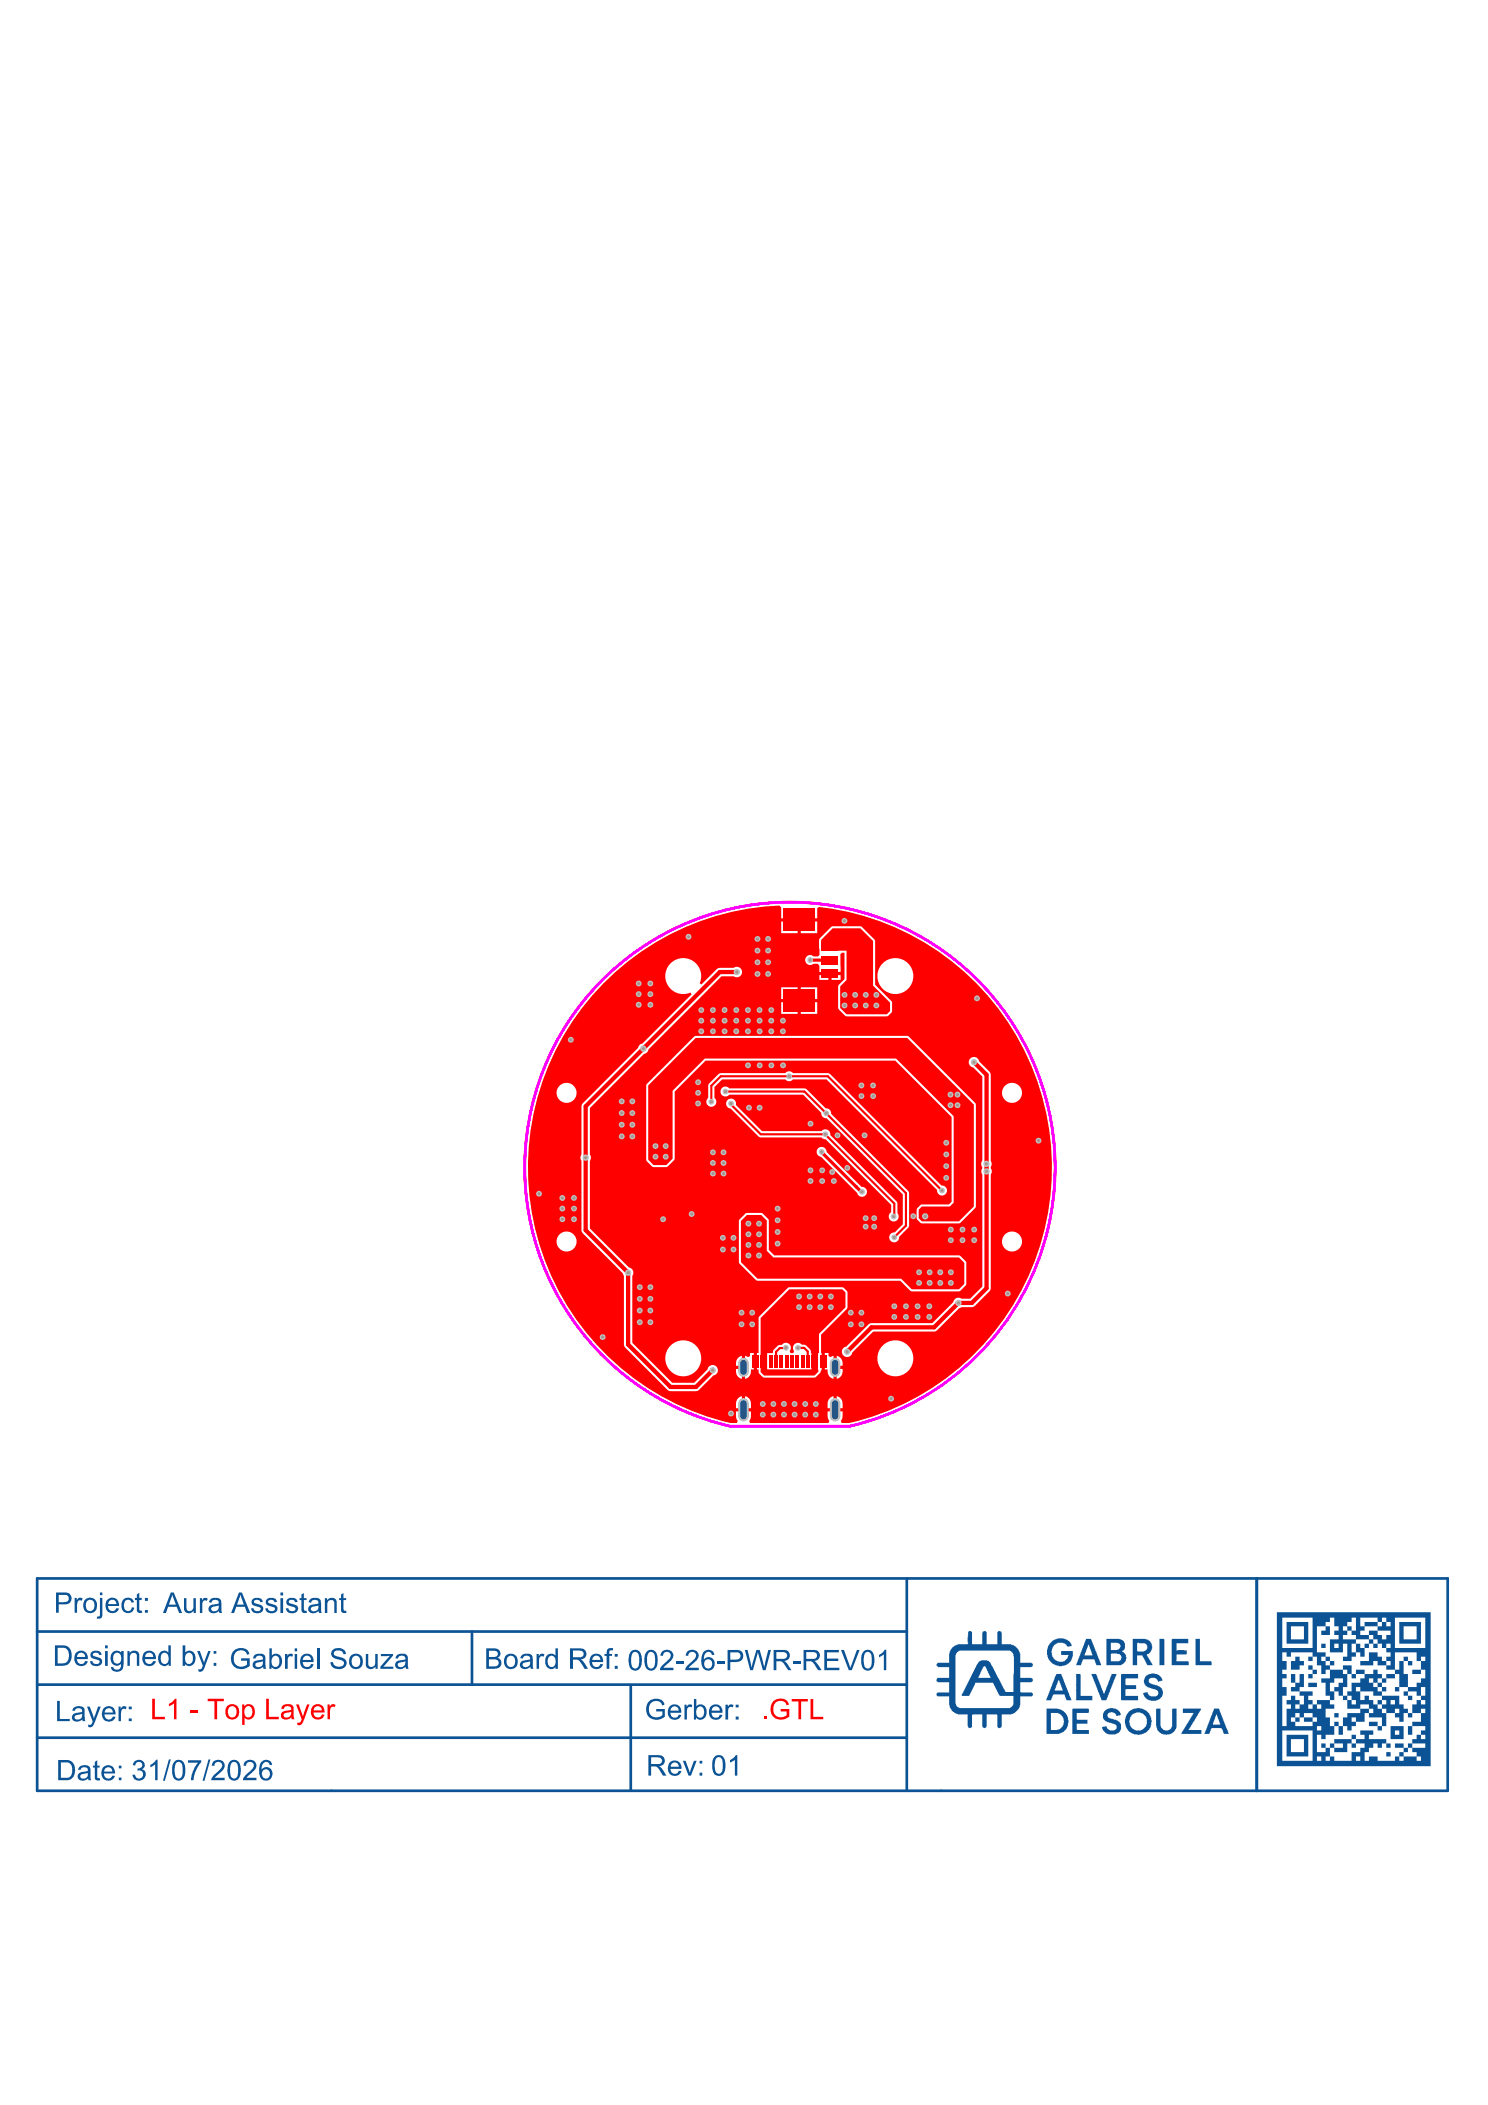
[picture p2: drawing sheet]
<svg xmlns="http://www.w3.org/2000/svg" width="210mm" height="297mm" viewBox="0 0 210 297" stroke-linecap="round" stroke-linejoin="round" font-family="sans-serif">
<g fill="#0b5394">
<path d="M148.3 231.7l.2-.2 .7-.3h.8l.6 .2 .4 .3 .2 .5-.3 .2h-.3l-.2-.4-.4-.2h-.8l-.5 .4-.4 .8 .1 .6 .2 .4 .3 .3 .4 .2 .9-.1 .4-.4 .1-.3v-.2h-1v-.5h1.6v.7l-.1 .5-.5 .6-.5 .2-.9 .1-.8-.3-.5-.4-.3-.9v-.7l.2-.6z"/>
<path d="M151.8 236.2l.6 .1v3h1.7v.6h-2.4z"/>
<path d="M163.6 231.3h.7v3.7h-.7z"/>
<path d="M163.2 241.1h.5v2.5l.3 .4 .3 .2h.5l.4-.3 .1-.3v-2.4l.7-.1v2.7l-.4 .6h-.1l-.2 .2-.7 .2-.6-.1-.4-.2-.3-.3-.2-.6z"/>
<path d="M158.2 236.2h2.3v.6l-1.7 .1v.9h1.5v.5l-1.5 .1v.9h1.7v.6h-2.4z"/>
<path d="M161.7 236.4l.7-.3h.5l.6 .3 .3 .3 .2 .5h-.3l-.2 .1h-.1l-.1-.3-.4-.2h-.6l-.2 .2v.4l.1 .1 .5 .2 .5 .1 .7 .5 .1 .3v.5l-.1 .3-.3 .4-.5 .2-1-.1-.7-.5-.2-.4 .6-.2 .3 .4 .2 .2h.8l.2-.2a.49 .49 0 0 0 0-.6l-.4-.3-.9-.2-.4-.2-.2-.4v-.5z"/>
<path d="M165.3 231.3h2.3v.6h-1.6v1l1.3-.1 .1 .6-1.4 .1-.1 .9h1.7l.1 .6h-2.4z"/>
<path d="M156 241.2l.6-.2 .8 .1 .6 .5 .1 .4-.6 .1v-.2l-.3-.2-.3-.1h-.1a.49 .49 0 0 0-.6 .6l.3 .3 1 .2 .4 .3v.1l.2 .2v.8l-.3 .4-.4 .2h-1l-.4-.1-.4-.4-.1-.5 .4-.1h.2l.1 .4h.2l.2 .2h.6l.3-.3v-.4l-.2-.2-1.1-.3-.5-.4-.1-.8z"/>
<path d="M168.6 231.3h.7v3.1h1.5l.1 .6h-2.3z"/>
<path d="M166.9 241.1h2.5l-.1 .3-.2 .3-.2 .4-.1 .1-.1 .3-.5 .6-.5 1h1.8v.6h-2.8l.1-.4 .3-.3v-.3l.2-.1v-.2l.3-.3 .1-.3 .1-.1 .1-.2 .1-.1 .1-.3 .3-.3-1.5-.1z"/>
<path d="M153.9 236.2h.7l1.1 2.8h.1l.1-.2 .9-2.5 .7-.1-1.4 3.7h-.7z"/>
<path d="M151.3 241.1l2.3 .1-.1 .5h-1.6l.1 1h1.4v.5h-1.5v.9h1.7v.6h-2.3z"/>
<path d="M159.3 241.4l.6-.3 .9-.1 .9 .4 .4 .4 .3 .6 .1 .6-.2 .8-.6 .7-.6 .2-.6 .1-.7-.1-.7-.5-.3-.7-.1-.9 .3-.7zM159.8 241.9l-.4 .6a1.45 1.45 0 0 0 0 1.1l.4 .4 .4 .2h.8l.6-.6 .2-.3-.1-1-.5-.5h-.2l-.1-.2h-.6z"/>
<path d="M136.6 230.2h.4l.1 .1v1.7h1.5v-1.6l.2-.2h.2l.2 .1v1.7h1.5v-1.7l.1-.1h.4l.1 1.8h1.3l.4 .2 .6 .5 .3 .4v1.5h1.6l.2 .2-.1 .4-.1 .1h-1.6v1.5h1.6l.2 .2-.1 .3-.1 .1h-1.6v1.4h1.7l.1 .2v.2l-.1 .2h-1.7v1.5l-.7 .8-.5 .2h-1.4v1.7l-.2 .2h-.3l-.1-.1-.1-1.8h-1.4v1.7l-.2 .2h-.2l-.2-.2v-1.7h-1.4l-.1 1.8-.2 .1h-.3l-.1-1.9h-1.4l-.7-.3-.4-.7-.1-1.5h-1.7l-.1-.2v-.2l.1-.2h1.7v-1.4h-1.6l-.2-.2v-.2l.1-.2h1.7v-1.5h-1.6l-.2-.3v-.2l.2-.2h1.6l.1-1.5 .2-.5 .4-.4 .5-.2 1.5-.1zM138.7 235.2l-.7 1.6h1.7l-.7-1.6zM135 233.1l-.2 .4v6.9l.3 .5 .2 .1h7.2l.4-.3 .1-1.4h-2l-.9-1.8h-2.5l-.9 1.8h-1v-.3h.1l2-4.2 .4-.4 .2-.1h.8l.5 .3 2.2 4.2h1.1v-5.1l-.1-.4-.3-.3-7.3-.1-.2 .2z"/>
<path d="M156.1 231.3h1.8l.5 .2 .3 .4v.7l-.4 .5 .5 .3a1.11 1.11 0 0 1 0 1.1l-.7 .5h-2zM156.8 233.3l-.1 1.1h1.2l.2-.2 .1-.5-.3-.3zM156.7 231.8v1h.9l.4-.2 .1-.4-.2-.3z"/>
<path d="M147.6 241.1h1.6l.6 .2 .6 .5 .3 .5v.9l-.3 .8-.4 .4-.6 .3h-1.8zM148.2 241.7v2.4h.9l.5-.1 .3-.4 .2-.6-.2-.8-.6-.5z"/>
<path d="M149 236.2l.8 .1v.2l.2 .5 .1 .4 .1 .1v.2l.2 .2v.2l.1 .1 .6 1.7h-.7l-.2-.8h-1.6l-.4 .8h-.6zM149.3 237.1l-.5 1.5h1.1l-.4-1.4-.1-.1z"/>
<path d="M159.8 231.3h1.8l.7 .3v.1l.2 .2v.7l-.2 .5-.2 .3h-.3v.2l.8 1.4h-.8l-.6-1.4h-.8v1.4h-.6zM160.5 231.8v1.3h.9l.4-.3v-.6l-.2-.3z"/>
<path d="M153.2 231.3h.7l.6 1.6 .4 .8v.2l.3 .5v.2l.1 .2v.2h-.7l-.2-.8h-1.6l-.3 .8h-.7zM153.5 232.1l-.5 1.5h1.1l-.2-.8z"/>
<path d="M171.3 241.1l.7 .1 .1 .4 .4 .8 .5 1.4 .2 .3 .1 .6h-.7l-.1-.6-.2-.3h-1.4l-.3 .9h-.7zM171.6 241.9l-.5 1.2v.3l1-.1z"/>
</g>
<path d="M5.2 237.7h122.7M5.2 222.7h199v30h-199zM5.2 230.2h122.7M66.6 230.2v7.5M89 237.8v14.8M127.9 222.7v30M177.3 222.7v30M5.2 245.2h122.7" fill="none" stroke="#0b5394" stroke-width=".38"/>
<g fill="#0b5394">
<path d="M93.5 232.9h.1a.91 .91 0 0 1 1.3 .3 .91 .91 0 0 1-.4 1.3l-.9 .8h1.4v.4h-1.9a2.13 2.13 0 0 1 1-1.3l.2-.2a.58 .58 0 0 0 .3-.8 .58 .58 0 0 0-.9-.2l-.2 .5-.4-.1 .2-.4z"/>
<path d="M95.3 234.5h1.1v.3h-1.1z"/>
<path d="M96.9 233.1l.2-.2a.91 .91 0 0 1 1.3 .3 .91 .91 0 0 1-.4 1.3l-.9 .8h1.5v.4h-1.9a2.13 2.13 0 0 1 1-1.3l.1-.2a.57 .57 0 0 0 .4-.7 .57 .57 0 0 0-.6-.4 .52 .52 0 0 0-.5 .6l-.4-.1z"/>
<path d="M101.1 234.5h1.1v.3h-1.1z"/>
<path d="M105.1 232.8h.3l.6 2.5 .7-2.5h.5l.6 2.5 .6-2.5h.4l-.8 2.9h-.4l-.7-2.5-.7 2.5h-.4z"/>
<path d="M111.8 234.5h1.1v.3h-1.1z"/>
<path d="M116.3 232.8h2v.4h-1.6v.8h1.6v.4h-1.6v.9h1.7v.4h-2.1z"/>
<path d="M118.6 232.8h.5l.9 2.6 .9-2.6h.4l-1.1 2.9h-.5z"/>
<path d="M124 233.5l.4-.2 .4-.5h.2v2.9h-.3v-2.3l-.7 .5z"/>
<path d="M8.1 240h.3v2.6h1.4v.3h-1.7z"/>
<path d="M12.3 240.8h.4l.6 1.7 .5-1.7h.4l-1 2.5a.57 .57 0 0 1-.7 .4l-.1-.3a.45 .45 0 0 0 .7-.5z"/>
<path d="M16.7 240.8h.3l.1 .3a.5 .5 0 0 1 .8-.2l-.2 .3a.41 .41 0 0 0-.4 0 .41 .41 0 0 0-.2 .5v1.2h-.4z"/>
<path d="M13.4 248.6l.3-.2v.8h.4v.2h-.4v1.4l.4 .1v.3h-.1a.47 .47 0 0 1-.5-.1 .47 .47 0 0 1-.1-.5v-1.2h-.3v-.2h.3z"/>
<path d="M13 233l.6-.1a.6 .6 0 0 1 .7 .6h-.3a.48 .48 0 0 0-.5-.3 .48 .48 0 0 0-.4 .3l.1 .2 .7 .2a.62 .62 0 0 1 .5 .7 .62 .62 0 0 1-.7 .5h-.1a.74 .74 0 0 1-.9-.7h.3a.54 .54 0 0 0 .5 .4 .54 .54 0 0 0 .6-.3l-.2-.2-.7-.3a.56 .56 0 0 1-.4-.4 .56 .56 0 0 1 .2-.6z"/>
<path d="M18 233h.3v.2a.74 .74 0 0 1 .9-.3 .74 .74 0 0 1 .4 .9v1.3h-.3v-1.3a.51 .51 0 0 0-.6-.6 .51 .51 0 0 0-.4 .7v1.2h-.3z"/>
<path d="M27.8 233h.4l.6 1.7 .6-1.7h.3l-.8 2.2a.71 .71 0 0 1-.8 .7h-.1v-.4l.1 .1a.51 .51 0 0 0 .5-.5z"/>
<path d="M26 225.5h.3v1.2a.52 .52 0 0 0 .5 .6 .52 .52 0 0 0 .5-.7v-1.1h.3v2.1h-.3v-.3a.72 .72 0 0 1-.9 .3 .72 .72 0 0 1-.4-.8z"/>
<path d="M28.2 225.5h.3v.3a.48 .48 0 0 1 .8-.2l-.1 .3a.44 .44 0 0 0-.5 0 .44 .44 0 0 0-.2 .5v1.2h-.3z"/>
<path d="M35.8 225.6l.6-.1a.58 .58 0 0 1 .6 .6h-.3a.48 .48 0 0 0-.4-.4 .48 .48 0 0 0-.5 .4l.1 .1 .8 .2a.56 .56 0 0 1 .3 .9v.1a.94 .94 0 0 1-1.6-.4l.4-.1a.53 .53 0 0 0 .5 .4 .53 .53 0 0 0 .5-.3l-.1-.2-.6-.1a.59 .59 0 0 1-.6-.7v-.2z"/>
<path d="M37.8 225.6l.4-.1a.69 .69 0 0 1 .9 .6h-.4a.48 .48 0 0 0-.4-.4 .48 .48 0 0 0-.5 .4l.2 .1 .5 .2a.63 .63 0 0 1 .6 .7 .63 .63 0 0 1-.7 .6 .82 .82 0 0 1-1-.7l.4-.1a.54 .54 0 0 0 .5 .4 .54 .54 0 0 0 .5-.3l-.1-.2-.8-.2a.56 .56 0 0 1-.4-.5 .56 .56 0 0 1 .3-.5z"/>
<path d="M40.7 225.6l.5-.1a.73 .73 0 0 1 .8 .6h-.4a.5 .5 0 0 0-.4-.4 .5 .5 0 0 0-.5 .3 .68 .68 0 0 0 .7 .4 .63 .63 0 0 1 .7 .6 .63 .63 0 0 1-.7 .7h-.2a.74 .74 0 0 1-.9-.7l.4-.1a.55 .55 0 0 0 .4 .4 .55 .55 0 0 0 .6-.3l-.1-.2-.6-.1a.59 .59 0 0 1-.6-.7v-.2z"/>
<path d="M42.5 225l.4-.2v.7h.3v.3h-.3v1.2a.25 .25 0 0 0 .1 .3 .25 .25 0 0 0 .2 0l.1 .3h-.1a.5 .5 0 0 1-.5-.1 .5 .5 0 0 1-.2-.5v-1.2h-.2v-.3h.2z"/>
<path d="M45.8 225.5h.3v.3a.73 .73 0 0 1 .8-.3 .73 .73 0 0 1 .6 .7v1.4h-.3v-1.3a.5 .5 0 0 0-.6-.5 .5 .5 0 0 0-.4 .6v1.2h-.4z"/>
<path d="M48.1 225l.3-.2v.7h.4v.3h-.4v1.2a.25 .25 0 0 0 .2 .3 .25 .25 0 0 0 .2 0l.1 .3h-.1a.5 .5 0 0 1-.5-.1 .5 .5 0 0 1-.2-.5v-1.2h-.3v-.3h.3z"/>
<path d="M75.7 233.4h.3v.3a.47 .47 0 0 1 .8-.2l-.1 .3a.44 .44 0 0 0-.5 0 .44 .44 0 0 0-.2 .5v1.2h-.3z"/>
<path d="M85.8 232.6h.6h.1l-.1 .3a.32 .32 0 0 0-.3 0 .32 .32 0 0 0-.1 .3v.2h.3v.3h-.3v1.8h-.4v-1.8h-.3v-.3h.3v-.5z"/>
<path d="M103 248.4l.5-.4 .3-.3h.2v2.9h-.3v-2.3l-.7 .4z"/>
<path d="M96.3 248.5h.4l.6 1.6 .6-1.6h.4l-.8 2.1h-.4z"/>
<path d="M19 248.5l.2-.1a.76 .76 0 0 1 1 .2 .76 .76 0 0 1 0 1h-.2a.84 .84 0 0 1 .5 1.1 .84 .84 0 0 1-1 .5h-.1a.88 .88 0 0 1-.7-.8h.3a.58 .58 0 0 0 .6 .6 .58 .58 0 0 0 .6-.6 .58 .58 0 0 0-.7-.6l-.1 .1v-.4a.47 .47 0 0 0 .6-.3 .47 .47 0 0 0-.3-.6 .47 .47 0 0 0-.6 .4v.2l-.4-.1z"/>
<path d="M21.2 249l.5-.3 .3-.4h.2v2.9h-.3v-2.2l-.7 .4z"/>
<path d="M23.8 248.3h.3l-.8 3h-.3z"/>
<path d="M26.5 248.4h1.9v.3l-.6 .8-.3 .6-.2 1.1h-.4l.1-.7 .5-1.2 .4-.6h-1.4z"/>
<path d="M29.4 248.3h.3l-.9 3h-.2z"/>
<path d="M30.2 248.5h.1a.89 .89 0 0 1 1-.1 .89 .89 0 0 1 .4 .9l-.2 .5-1.2 1.1h1.4v.3h-1.9l.3-.6 .6-.6a1.23 1.23 0 0 0 .6-.9 .56 .56 0 0 0-.6-.5 .56 .56 0 0 0-.5 .6h-.3z"/>
<path d="M34.7 248.5l.5-.2 .2 .1a.87 .87 0 0 1 .8 .7 .87 .87 0 0 1-.6 .9l-.8 .9h1.4v.3h-1.9l.1-.4 .7-.7a1.35 1.35 0 0 0 .7-1 .56 .56 0 0 0-.6-.5 .56 .56 0 0 0-.5 .6h-.3v-.4z"/>
<path d="M33.1 232.8l.6-.2h.3a1.06 1.06 0 0 1 1.2 .8l-.4 .1a.99 .99 0 0 0-1.2-.6 .99 .99 0 0 0-.6 1.2 1.08 1.08 0 0 0 .7 1 1.08 1.08 0 0 0 1.1-.2v-.6h-.8v-.3h1.2v1.1l-.9 .4h-.8l-.6-.4-.2-.4-.1-.7 .1-.6z"/>
<path d="M40.2 233.4h.3v.3a.47 .47 0 0 1 .8-.2l-.1 .3a.41 .41 0 0 0-.5 0 .41 .41 0 0 0-.1 .4v1.3h-.4z"/>
<path d="M194.9 228.3v.6h.7v.6h.6v-.6h-.6v-.6zM190.7 228.3v.6h-.6v.6h.6v.6h.6v-1.8zM198 229.5v1.8h1.8v-1.8zM182.1 229.5v1.8h1.8v-1.8zM197.4 228.9h3v3h-3zM181.5 228.9h3v3h-3zM196.8 228.3v4.3h4.3v-4.3zM195.6 231.9v.7h.6v-.7zM180.9 233.2v1.2h.6v1.2h-.6v.6h.6v.6h-.6v1.3h.6v1.2h-.6v4.3h.6v-2.5h.6v-.6h-.6v-.6h.6v-.6h.6v.6h.6v.6h.6v-1.2h-.6v-.6h-1.2v-.6h.6v-.6h-.6v-1.3h.6v1.3h.6v-1.3h.6v1.9h-.6v.6h1.9v.6h-.7v.6h.7v.6h.6v.6h.6v-.6h-.6v-.6h1.8v.6h.6v.6h-1.2v1.2h.6v1.3h.6v1.2h-1.2v.6h-.6v-.6h-.6v2.4h1.2v-.6h-.6v-.6h.6v.6h.6v1.3h.6v.6h2.5v-1.3h1.2v-.6h.6v-.6h-1.2v-.6h-.6v-.6h.6v.6h1.2v-.6h-.6v-.6h1.8v.6h-.6v.6h2.5v.6h.6v.6h-.6v-.6h-.7v.6h-.6v-.6h-.6v.6h-.6v.6h-.6v1.3h.6v-.6h1.2v.6h2.5v-.6h.6v.6h.6v-.6h-.6v-.7h.6v.7h1.8v.6h.6v-.6h-.6v-.7h-.6v-.6h-.6v-.6h.6v.6h1.9v-.6h-1.9v-.6h.6v-.6h.6v.6h.7v-.6h-.7v-.6h.7v-.6h-1.9v-.6h1.2v-1.3h-1.2v-1.2h.6v-.6h.6v.6h.7v-.6h-.7v-.6h-.6v-.6h-1.2v-.6h-1.2v-1.9h-.6v-.6h-1.2v-.6h-1.3v-.6h-.6v.6h-1.8v-.6h1.2v-1.2h1.2v.6h.6v.6h.7v.6h.6v-.6h-.6v-.6h.6v-.6h-.6v-.6h-.7v-.7h-.6v-.6h-.6v-.6h-.6v-.6h1.2v.6h.6v.6h.7v-.6h.6v-.6h-1.9v-.6h-1.8v-.6h1.8v.6h.6v-.6h-.6v-.6h-2.4v1.2h.6v.6h-.6v.6h1.2v.6h.6v.6h.6v.7h-.6v-.7h-.6v-.6h-1.8v-.6h-.6v-.6h-.6v-.6h-.7v.6h.7v.6h-.7v.6h1.9v.6h.6v.7h.6v1.2h-.6v-.6h-.6v-1.3h-.6v1.3h.6v.6h-.6v.6h-1.3v-.6h.7v-1.9h-.7v1.3h-1.8v-1.9h1.2v-.6h-.6v-.6h.6v-.6h-.6v-1.2h-.6v.6h-.6v.6h.6v1.2h-1.2v-.6h.6v-.6h-1.2v3.7h1.2v.6h.6v.6h.6v.6h-.6v-.6h-.6v-.6h-.6v.6h.6v.6h.6v.6h1.8v.6h.7v1.9h-.7v1.2h.7v.6h.6v.6h.6v-.6h-.6v-.6h-.6v-.6h.6v-1.2h1.2v-.7h.6v-.6h-1.2v-.6h1.2v.6h1.2v-.6h.6v.6h.6v.6h.7v.7h-.7v-.7h-.6v.7h.6v.6h.7v.6h-.7v-.6h-.6v-.6h-.6v-.7h-.6v.7h.6v.6h.6v.6h.6v.6h2.5v1.2h.6v.6h.6v.6h.6v.6h-.6v-.6h-.6v1.3h-.6v-.7h-.6v-.6h-1.2v-.6h-.7v-.6h-.6v-.6h.6v.6h.7v-.6h-.7v-.6h-1.2v-.6h-1.8v-.6h-.6v.6h.6v1.2h.6v-.6h.6v.6h.6v.6h.6v.6h.6v.6h.7v1.9h-.7v-1.3h-1.8v-.6h-.6v1.3h-1.2v-.7h-.6v.7h.6v.6h-.6v.6h-.6v-.6h-.7v-1.3h.7v-.6h1.8v-.6h-1.8v-1.2h-.7v-.6h-.6v-.6h-.6v-.6h.6v-.6h.6v-.7h-1.2v.7h-.6v1.2h.6v1.2h-.6v-.6h-.6v-1.8h-.6v-.7h1.2v-1.2h-.6v.6h-.6v-1.2h-.6v-1.2h-.6v-.6h-3.1v.6h-.6v-.6zM192.5 231.9h.6v.7h-.6zM188.2 231.9v.7h.6v-.7zM186.4 231.9h.6v.7h-.6zM180.9 228.3v4.3h4.3v-4.3zM200.4 233.8v.6h.7v-.6zM184.5 233.8h.7v.6h-.7zM198 233.8h.6v.6h.6v.6h-.6v-.6h-.6zM182.7 233.8h.6v.6h.6v.6h-.6v.6h-1.2v-1.2h.6zM199.2 235.6h1.2v.6h-1.2zM184.5 235h.7v.6h.6v.6h-.6v-.6h-.7zM195.6 236.2h1.2v.6h-1.2zM189.4 235h1.3v1.2h.6v.6h-.6v-.6h-.6v-.6h-.7zM184.5 236.2h.7v.6h-.7zM196.8 233.2v2.4h.6v-1.2h.6v1.8h.6v1.9h1.2v-.6h.6v-.7h.7v-1.2h-.7v-1.2h-.6v-1.2zM184.5 237.5h1.3v.6h-1.3zM196.8 238.1h.6v.6h-.6zM200.4 238.1v1.2h.7v-1.2zM198 238.7h.6v.6h.6v.6h-.6v-.6h-.6zM196.2 239.9v.6h.6v-.6zM184.5 240.5v.6h.7v-.6zM182.7 240.5v.6h.6v-.6zM200.4 241.1v.6h.7v-.6zM196.8 241.1v.6h.6v-.6zM191.9 240.5v.6h1.2v.6h.6v-.6h-.6v-.6zM188.2 241.7h.6v.6h-.6zM183.9 241.7v.6h1.3v.7h.6v-.7h-.6v-.6zM182.7 241.7v.6h.6v.7h-.6v-.7h-.6v.7h.6v.6h2.5v-.6h-1.3v-.7h-.6v-.6zM193.1 243h1.2v.6h.6v.6h-.6v-.6h-1.2zM185.8 243.6v.6h.6v-.6zM198.6 243.6h.6v1.2h-.6zM196.8 244.2v.6h.6v-.6zM188.2 243h.6v.6h.6v1.2h-.6v-1.2h-.6zM196.2 243.6h1.8v1.8h-1.8zM188.2 245.4h2.5v.6h.6v.6h-.6v-.6h-.6v1.2h-1.9v-.6h-.6v-.6h.6v.6h1.2v-.6h-1.2zM196.8 246h1.2v.6h.6v.6h-.6v-.6h-1.2zM182.1 245.4v1.8h1.8v-1.8zM195.6 247.2h.6v.7h-.6zM181.5 244.8h3v3.1h-3zM191.3 247.9v.6h.6v-.6zM187 247.9v.6h.6v-.6zM185.8 247.9v.6h.6v-.6zM180.9 244.2v4.3h4.3v-4.3zM180.1 227.5h21.7v21.7h-21.7z"/>
<path d="M89.3 233.2a2.43 2.43 0 0 0 0 2.1 .55 .55 0 0 0 .6 0 .55 .55 0 0 0 .2-.6l.1-.5a.94 .94 0 0 0-.4-1.1zM89.1 232.9h.1a.92 .92 0 0 1 1.3 1l.1 .6a1.52 1.52 0 0 1-.6 1.1l-.1 .1a.93 .93 0 0 1-1.2-1v-.7a1.47 1.47 0 0 1 .4-1.1z"/>
<path d="M91.6 233.1a2.18 2.18 0 0 0-.1 2.2 .55 .55 0 0 0 .6 0 .55 .55 0 0 0 .3-.6v-1a.61 .61 0 0 0-.8-.6zM91.4 232.9a.98 .98 0 0 1 1.4 1.1v.5a1.29 1.29 0 0 1-.4 1l-.3 .2a.91 .91 0 0 1-1.2-1v-.5a1.27 1.27 0 0 1 .5-1.3z"/>
<path d="M99.3 233h.1a.86 .86 0 0 1 1.4 .5h-.4a.56 .56 0 0 0-.6-.4 .56 .56 0 0 0-.5 .6v.5a.89 .89 0 0 1 1.3-.1 .89 .89 0 0 1 .1 1.2 .95 .95 0 0 1-1.2 .4 .95 .95 0 0 1-.5-1.1v-.9zM99.6 234.2l-.2 .3a.6 .6 0 0 0 .4 .9 .6 .6 0 0 0 .7-.7 .59 .59 0 0 0-.6-.5z"/>
<path d="M103 233.2v1h.8a.53 .53 0 0 0 .7-.4 .53 .53 0 0 0-.5-.6zM102.6 232.8h1.4a.87 .87 0 0 1 .8 1 .87 .87 0 0 1-1 .7h-.8v1.2h-.4z"/>
<path d="M109.5 233.1v1h.9a.5 .5 0 0 0 .6-.4 .5 .5 0 0 0-.5-.6zM109.1 232.8h1.4a.79 .79 0 0 1 .9 .7 .79 .79 0 0 1-.8 .9l.4 .3 .6 1h-.4l-.7-1-.3-.3h-.7v1.3h-.4z"/>
<path d="M113.7 233.1v1h.9a.49 .49 0 0 0 .7-.4 .49 .49 0 0 0-.6-.6zM113.4 232.8h1.3a.79 .79 0 0 1 1 .7 .79 .79 0 0 1-.9 .9l.3 .2 .8 1.1h-.5l-.5-.8a.8 .8 0 0 0-.7-.5h-.5v1.3h-.3z"/>
<path d="M122.1 233.2l-.1 .1-.1 .4v1.1a.53 .53 0 0 0 .2 .6 .53 .53 0 0 0 .7-.1 2.54 2.54 0 0 0-.1-2.1l-.2-.1zM121.8 233l.2-.1a.91 .91 0 0 1 1 .1 .91 .91 0 0 1 .3 .9v.5a1.2 1.2 0 0 1-.8 1.4l-.2-.1a1.06 1.06 0 0 1-.8-1.3v-.8z"/>
<path d="M10.7 242a.37 .37 0 0 0-.1 .6 .37 .37 0 0 0 .5 0 .56 .56 0 0 0 .4-.8zM10.4 241l.4-.2h.4a.62 .62 0 0 1 .7 .7l.1 1.4h-.3l-.1-.3v.1a.91 .91 0 0 1-1.5-.2 .87 .87 0 0 1 1.1-.8l.1-.1a.25 .25 0 0 0 .3-.2 .25 .25 0 0 0-.2-.3 .59 .59 0 0 0-.9 .3h-.3z"/>
<path d="M15 241.2l-.3 .5h1.2a.58 .58 0 0 0-.3-.6 .58 .58 0 0 0-.6 .1zM14.7 241l.1-.1a.97 .97 0 0 1 1.1 0 .97 .97 0 0 1 .4 1h-1.6v.1a.61 .61 0 0 0 .6 .6 .61 .61 0 0 0 .6-.4l.4 .1-.2 .3a1.04 1.04 0 0 1-1.3 .1 1.04 1.04 0 0 1-.3-1.3z"/>
<path d="M18.2 240.8h.4v.4h-.4zM18.2 242.5h.4v.4h-.4z"/>
<path d="M8.6 248.7v2.2h.7a.95 .95 0 0 0 .9-1.3 .83 .83 0 0 0-.9-.9zM8.2 248.4h1.6a1.27 1.27 0 0 1 .8 1.2v.4a1.18 1.18 0 0 1-1.4 1.2h-1z"/>
<path d="M11.4 250.4a.38 .38 0 0 0 0 .5 .38 .38 0 0 0 .6 0 .52 .52 0 0 0 .3-.7zM11.2 249.3a.93 .93 0 0 1 1.5 .3l.1 1.4 .1 .2h-.4l-.1-.2h-.1a.92 .92 0 0 1-1.3-.1 .71 .71 0 0 1 .9-.9h.3a.27 .27 0 0 0 .2-.3 .27 .27 0 0 0-.2-.2l-.1-.1a.55 .55 0 0 0-.7 .4l-.4-.1z"/>
<path d="M14.9 249.5l-.2 .5h1.1a.58 .58 0 0 0-.3-.6 .58 .58 0 0 0-.6 .1zM14.6 249.3h.1a.97 .97 0 0 1 1.1-.1 .97 .97 0 0 1 .4 1.1h-1.5a.61 .61 0 0 0 .4 .6 .61 .61 0 0 0 .7-.3h.4l-.4 .5-.4 .1a1.04 1.04 0 0 1-1-.4 1.04 1.04 0 0 1 0-1.1z"/>
<path d="M16.8 249.2h.3v.3h-.3zM16.8 250.8h.3v.4h-.3z"/>
<path d="M8.1 232.5v2.2h.7a1.09 1.09 0 0 0 .9-1.6l-.1-.1a.68 .68 0 0 0-.8-.5zM7.8 232.2h1.1a1.42 1.42 0 0 1 1.1 2.1 1.15 1.15 0 0 1-1.2 .8h-1z"/>
<path d="M11.1 233.3l-.2 .2v.3h1.1a.58 .58 0 0 0-.9-.5zM10.8 233.2l.1-.1a.98 .98 0 0 1 1.1 0 .98 .98 0 0 1 .4 1l-1.6 .1a.6 .6 0 0 0 .5 .6 .6 .6 0 0 0 .7-.4h.4l-.1 .2a1.01 1.01 0 0 1-1.3 .4 1.01 1.01 0 0 1-.5-1.3z"/>
<path d="M14.8 232.2h.4v.4h-.4zM14.8 233h.4v2.1h-.4z"/>
<path d="M16.1 233.4l-.1 .2v.4a.59 .59 0 0 0 .2 .7 .59 .59 0 0 0 .7 0l.2-.4v-.3a.6 .6 0 0 0-.2-.7 .6 .6 0 0 0-.8 .1zM16 233.1a.86 .86 0 0 1 1.1 .1v-.2h.3v1.8a.95 .95 0 0 1-.6 1.1 .95 .95 0 0 1-1.1-.4v-.3l.3 .1a.59 .59 0 0 0 .8 .2 .59 .59 0 0 0 .3-.7l-.2 .1a.88 .88 0 0 1-.9 0 .88 .88 0 0 1-.4-.9 1.22 1.22 0 0 1 .4-.9z"/>
<path d="M20.6 233.4l-.1 .4h1.1a.59 .59 0 0 0-.3-.5 .59 .59 0 0 0-.7 .1zM20.4 233.1h.1a1 1 0 0 1 1.1 0 1 1 0 0 1 .4 1l-1.6 .1a.61 .61 0 0 0 .5 .6 .61 .61 0 0 0 .7-.4h.4l-.3 .6-.7 .1a1.1 1.1 0 0 1-.8-1.7z"/>
<path d="M22.6 233.2l.2-.2a.83 .83 0 0 1 .9 .2v-1h.4v2.9h-.3l-.1-.3a.86 .86 0 0 1-1 .2 .86 .86 0 0 1-.4-1v-.3zM22.8 233.4l-.1 .3v.4a.56 .56 0 0 0 .3 .7 .56 .56 0 0 0 .7-.2l.1-.6a.61 .61 0 0 0-.2-.6 .61 .61 0 0 0-.7-.1z"/>
<path d="M26.3 233.4l-.2 .6a.66 .66 0 0 0 .5 .8 .83 .83 0 0 0 .6-1.2l-.1-.1a.5 .5 0 0 0-.4-.3 .5 .5 0 0 0-.4 .2zM25.8 232.2h.3v1l.1-.1a.84 .84 0 0 1 .9-.1 .84 .84 0 0 1 .5 .8l-.1 .4a.84 .84 0 0 1-.4 .8 .84 .84 0 0 1-1-.2v.3h-.3z"/>
<path d="M30.1 233h.4v.4h-.4zM30.1 234.7h.4v.4h-.4z"/>
<path d="M24.3 225l-.5 1.4h1zM24.1 224.7h.4l1.2 2.9h-.4l-.4-.9h-1.2l-.3 .9h-.4z"/>
<path d="M29.9 226.8a.39 .39 0 0 0 0 .5 .39 .39 0 0 0 .5 0 .6 .6 0 0 0 .4-.8zM29.6 225.7h.1a1.09 1.09 0 0 1 1.5 .2l.1 1.7h-.3l-.1-.3-.2 .2a.75 .75 0 0 1-.8 .1 .75 .75 0 0 1-.5-.7 1.11 1.11 0 0 1 1.2-.5 .29 .29 0 0 0 .3-.4 .29 .29 0 0 0-.4-.2 .45 .45 0 0 0-.7 .4l-.4-.1z"/>
<path d="M33.9 225l-.5 1.4h1zM33.7 224.7h.4l1.2 2.9h-.5l-.3-.9h-1.2l-.3 .9h-.4z"/>
<path d="M39.6 224.7h.3v.4h-.3zM39.6 225.5h.3v2.1h-.3z"/>
<path d="M44 226.8a.39 .39 0 0 0 0 .5 .39 .39 0 0 0 .5 0 .6 .6 0 0 0 .4-.8zM43.7 225.7h.1a1.09 1.09 0 0 1 1.5 .2l.1 1.7h-.4v-.3l-.2 .2a.75 .75 0 0 1-.9 .1 .75 .75 0 0 1-.4-.7 1.02 1.02 0 0 1 1.1-.5l.1-.1a.24 .24 0 0 0 .2-.2 .24 .24 0 0 0-.1-.2l-.1-.1a.57 .57 0 0 0-.8 .4l-.4-.1z"/>
<path d="M69 232.9v.9h.6a.47 .47 0 0 0 .6-.4 .47 .47 0 0 0-.6-.5zM69 234.2v.9h.9a.51 .51 0 0 0 .4-.6 .51 .51 0 0 0-.6-.3zM68.6 232.6h1.1a.71 .71 0 0 1 .8 .4 .71 .71 0 0 1-.3 .9 .8 .8 0 0 1 .3 1.4l-.4 .2h-1.5z"/>
<path d="M71.6 233.9l-.2 .6a.63 .63 0 0 0 .8 .7 .63 .63 0 0 0 .5-.9v-.1a.6 .6 0 0 0-.5-.5 .6 .6 0 0 0-.6 .2zM71.4 233.5l.4-.1a1.08 1.08 0 0 1 1.2 .7 1.08 1.08 0 0 1-.5 1.3 1 1 0 0 1-1.1-.1 1 1 0 0 1-.3-1.2z"/>
<path d="M73.8 234.7a.41 .41 0 0 0 .1 .5 .41 .41 0 0 0 .6-.1l.2-.2 .1-.5zM73.5 233.6a1.2 1.2 0 0 1 1.6 .1l.1 1.8h-.3l-.1-.3-.5 .3a.66 .66 0 0 1-.8-.1 .66 .66 0 0 1 0-.8l.3-.3 .8-.1a.24 .24 0 0 0 .2-.2 .24 .24 0 0 0-.2-.3 .57 .57 0 0 0-.8 .3h-.4z"/>
<path d="M77.3 233.5l.2-.1a.71 .71 0 0 1 .9 .2v-1h.3v2.9h-.3l-.1-.2a.87 .87 0 0 1-1 0 .87 .87 0 0 1-.4-1l.1-.4zM77.4 233.8l-.1 .8a.58 .58 0 0 0 .8 .6l.2-.3 .1-.6a.68 .68 0 0 0-.6-.7z"/>
<path d="M80.8 232.9v1h.9a.5 .5 0 0 0 .6-.4 .5 .5 0 0 0-.5-.6zM80.4 232.6h1.4a.81 .81 0 0 1 .9 .7 .81 .81 0 0 1-.8 .9l.4 .3 .7 1h-.5l-.6-1a.55 .55 0 0 0-.6-.3h-.5v1.3h-.4z"/>
<path d="M83.8 233.7l-.2 .2-.1 .3h1.2a.57 .57 0 0 0-.9-.5zM83.5 233.5a.99 .99 0 0 1 1.1 0 .99 .99 0 0 1 .5 1l-1.6 .1a.6 .6 0 0 0 .5 .6 .6 .6 0 0 0 .7-.4h.4l-.4 .6-.3 .1a1.07 1.07 0 0 1-1.1-.4 1.07 1.07 0 0 1 0-1.2z"/>
<path d="M86.7 233.4h.4v.4h-.4zM86.7 235.1h.4v.4h-.4z"/>
<path d="M101.1 248v.1a2.01 2.01 0 0 0 .1 2.1 .52 .52 0 0 0 .5 0 .52 .52 0 0 0 .2-.6v-1a.53 .53 0 0 0-.2-.6 .53 .53 0 0 0-.6 0zM101 247.7h.2a1.07 1.07 0 0 1 1.1 1.2v.5a1.34 1.34 0 0 1-.5 1.1l-.2 .1a.87 .87 0 0 1-1.1-1v-.6a1.37 1.37 0 0 1 .5-1.3z"/>
<path d="M91.8 248v.9h.9a.5 .5 0 0 0 .7-.4 .5 .5 0 0 0-.6-.5zM91.5 247.7h1.3a.81 .81 0 0 1 1 .7 .81 .81 0 0 1-.8 .9l.4 .2 .6 1.1h-.5l-.6-1a.55 .55 0 0 0-.6-.3h-.5v1.3h-.3z"/>
<path d="M94.7 248.9l-.1 .4h1.2a.59 .59 0 0 0-.4-.6 .59 .59 0 0 0-.7 .2zM94.5 248.6h.1a.99 .99 0 0 1 1.1 0 .99 .99 0 0 1 .4 1h-1.5a.6 .6 0 0 0 .5 .7 .6 .6 0 0 0 .7-.4h.3l-.3 .5-.3 .2a1.07 1.07 0 0 1-1.1-.5 1.07 1.07 0 0 1-.1-1.1z"/>
<path d="M98.7 248.5h.4v.3h-.4zM98.7 250.1h.4v.5h-.4z"/>
<path d="M24.9 248.7l-.1 .1-.1 .5-.1 .7a.91 .91 0 0 0 .4 .9 .63 .63 0 0 0 .8-.8v-.3a1.04 1.04 0 0 0-.5-1.2zM24.7 248.5l.1-.1a.91 .91 0 0 1 1.3 1v.5a1.26 1.26 0 0 1-.7 1.3 .99 .99 0 0 1-1.1-1.1v-.7a1.12 1.12 0 0 1 .4-.9z"/>
<path d="M32.8 248.7l-.1 .1a2.43 2.43 0 0 0 0 2 .55 .55 0 0 0 .6 .1 .55 .55 0 0 0 .3-.6v-.6a.93 .93 0 0 0-.5-1.1zM32.6 248.4a.93 .93 0 0 1 1.3 1.1l.1 .5a1.43 1.43 0 0 1-.6 1.2h-.3a.92 .92 0 0 1-1-1v-.6a1.47 1.47 0 0 1 .4-1.1z"/>
<path d="M36.9 248.6a.88 .88 0 0 1 .8-.2 .88 .88 0 0 1 .7 .6l-.4 .1a.53 .53 0 0 0-.5-.5 .53 .53 0 0 0-.5 .6l-.1 .5a.89 .89 0 0 1 1.3-.1 .89 .89 0 0 1 .1 1.3 .95 .95 0 0 1-1.2 .3 .95 .95 0 0 1-.5-1.1v-.6zM37.2 249.8h-.1a.63 .63 0 0 0 0 .9 .63 .63 0 0 0 .8 .1 .63 .63 0 0 0 .1-.9 .63 .63 0 0 0-.8-.1z"/>
<path d="M36.1 234.7a.37 .37 0 0 0 0 .4 .37 .37 0 0 0 .5 .1 .54 .54 0 0 0 .5-.6l-.1-.2zM35.9 233.5l.4-.1h.5a.58 .58 0 0 1 .6 .7l.1 1.4h-.3l-.1-.3-.5 .3a.65 .65 0 0 1-.9-.2 .65 .65 0 0 1 .2-.9l1-.2a.25 .25 0 0 0 .2-.3 .25 .25 0 0 0-.2-.2 .57 .57 0 0 0-.9 .3h-.3z"/>
<path d="M38.6 233.7l-.3 .5v.6a.55 .55 0 0 0 .7 .4 .55 .55 0 0 0 .4-.7 .62 .62 0 0 0-.1-.6 .62 .62 0 0 0-.7-.2zM38 232.6h.3v1l.1-.1a.88 .88 0 0 1 1 0 .88 .88 0 0 1 .4 1l-.1 .3a.83 .83 0 0 1-.5 .7 .83 .83 0 0 1-.9-.3v.3h-.3z"/>
<path d="M41.6 232.6h.3v.4h-.3zM41.6 233.4h.3v2.1h-.3z"/>
<path d="M42.9 233.8l-.2 .4h1.2a.6 .6 0 0 0-.4-.5 .6 .6 0 0 0-.6 .1zM42.6 233.6h.1a.96 .96 0 0 1 1.1-.1 .96 .96 0 0 1 .4 1h-1.5a.6 .6 0 0 0 .5 .7 .6 .6 0 0 0 .7-.4h.3v.1a.98 .98 0 0 1-1.2 .6 .98 .98 0 0 1-.7-1.2z"/>
</g>
<path d="M44.9 232.6v2.9" fill="none" stroke="#0b5394" stroke-width=".34"/>
<g fill="#0b5394">
<path d="M47 232.8l.4-.2a1.04 1.04 0 0 1 1.4 .8h-.4a.74 .74 0 0 0-.6-.5 .74 .74 0 0 0-.7 .3 .59 .59 0 0 0 .6 .6l.3 .1a.85 .85 0 0 1 .9 .9 .85 .85 0 0 1-1.1 .7h-.1a.98 .98 0 0 1-1.1-1h.4a.89 .89 0 0 0 1.4 .5 .49 .49 0 0 0 0-.6 .49 .49 0 0 0-.5-.2l-.7-.2a.73 .73 0 0 1-.2-1.2z"/>
<path d="M51.6 233.4h.3v1.1a.52 .52 0 0 0 .5 .7 .52 .52 0 0 0 .5-.6v-1.2h.4v2.1h-.3v-.3a.74 .74 0 0 1-.9 .3 .74 .74 0 0 1-.5-.8z"/>
<path d="M53.7 233.4h1.7v.2l-1.3 1.6h1.4v.3h-1.8v-.3l1.3-1.5h-1.3z"/>
<path d="M10.5 225.5h.3l.1 .3a.51 .51 0 0 1 .8-.2l-.2 .3a.44 .44 0 0 0-.5 0 .44 .44 0 0 0-.1 .5v1.2h-.4z"/>
<path d="M17.5 225.6l.5-.2 .5 .2 .4 .4-.4 .2a.52 .52 0 0 0-.5-.4 .52 .52 0 0 0-.5 .5v.4a.6 .6 0 0 0 .3 .6 .6 .6 0 0 0 .6-.1l.2-.4 .3 .1-.1 .3a.94 .94 0 0 1-1.2 .3 .94 .94 0 0 1-.5-1.1l.2-.5z"/>
<path d="M19.3 225l.3-.2v.7h.4v.3h-.4v1.4l.1 .1h.3v.3a.5 .5 0 0 1-.6-.1 .5 .5 0 0 1-.1-.5v-1.2h-.3v-.3h.3z"/>
<path d="M91.7 239.9l.6-.2h.3a1 1 0 0 1 1.1 .9h-.3a.98 .98 0 0 0-1.2-.5 .98 .98 0 0 0-.7 1.1v.1a1.1 1.1 0 0 0 .8 1 1.1 1.1 0 0 0 1.1-.3v-.5h-.8v-.3h1.2v1.1l-1 .4-.9-.2a1.63 1.63 0 0 1-.2-2.6z"/>
<path d="M96.6 240.6h.3v.3a.47 .47 0 0 1 .8-.3l-.2 .3a.44 .44 0 0 0-.5 .1 .44 .44 0 0 0-.1 .5v1.1h-.3z"/>
<path d="M102.3 240.6h.4v.3a.47 .47 0 0 1 .8-.3l-.1 .3a.47 .47 0 0 0-.6 .1 .47 .47 0 0 0-.1 .5v1.1h-.4z"/>
<path d="M49.7 233.9l-.1 .6a.64 .64 0 0 0 .7 .7 .64 .64 0 0 0 .5-.9 .61 .61 0 0 0-.4-.6 .61 .61 0 0 0-.7 .2zM49.6 233.5l.3-.1a1.09 1.09 0 0 1 1.3 .7 1.09 1.09 0 0 1-.5 1.3l-.1 .1a1.04 1.04 0 0 1-1.2-.3 1.04 1.04 0 0 1-.1-1.2z"/>
<path d="M56.2 234.7a.39 .39 0 0 0 .1 .5 .39 .39 0 0 0 .5 0l.4-.3v-.5zM56 233.5l.5-.1a.71 .71 0 0 1 1 .7v1l.1 .4h-.3l-.1-.3-.5 .3a.65 .65 0 0 1-.9-.5 .65 .65 0 0 1 .7-.7l.5-.1a.25 .25 0 0 0 .2-.3 .25 .25 0 0 0-.2-.2 .56 .56 0 0 0-.9 .3h-.3z"/>
<path d="M8.3 225.1v1h.8a.5 .5 0 0 0 .6-.5 .5 .5 0 0 0-.6-.5zM7.9 224.7h1.4a.86 .86 0 0 1 .8 1 .86 .86 0 0 1-1.1 .7h-.7v1.2h-.4z"/>
<path d="M12.3 225.9l-.2 .3v.4a.62 .62 0 0 0 .7 .7 .62 .62 0 0 0 .5-.9 .59 .59 0 0 0-.3-.6 .59 .59 0 0 0-.7 .1zM12 225.7l.2-.1a1.05 1.05 0 0 1 1.3 .2 1.05 1.05 0 0 1 .1 1.2 1 1 0 0 1-1.3 .5 1 1 0 0 1-.5-1.3z"/>
<path d="M14.1 224.7h.3v.4h-.3zM14.1 225.5h.3v2.2a.55 .55 0 0 1-.1 .6 .55 .55 0 0 1-.7 .1l.1-.3a.3 .3 0 0 0 .4-.1 .3 .3 0 0 0 0-.3z"/>
<path d="M15.5 225.9l-.2 .5h1.1v-.2a.59 .59 0 0 0-.9-.3zM15.2 225.6a.99 .99 0 0 1 1.2 0 .99 .99 0 0 1 .4 1h-1.6a.61 .61 0 0 0 .5 .7 .61 .61 0 0 0 .7-.4l.4 .1-.1 .2a1.01 1.01 0 0 1-1.3 .3 1.01 1.01 0 0 1-.5-1.3l.1-.2z"/>
<path d="M20.4 225.5h.5v.4h-.5zM20.4 227.2h.5v.4h-.5z"/>
<path d="M94.8 240.9l-.2 .5h1.1a.58 .58 0 0 0-.9-.5zM94.5 240.7h.1a.96 .96 0 0 1 1.1 0 .96 .96 0 0 1 .4 1h-1.6a.61 .61 0 0 0 .5 .7 .61 .61 0 0 0 .7-.4h.4l-.1 .2a1.02 1.02 0 0 1-1.4 .3 1.02 1.02 0 0 1-.3-1.4z"/>
<path d="M98.5 240.9l-.1 .1a1.07 1.07 0 0 0 .1 1.3 .68 .68 0 0 0 .8-.8 .59 .59 0 0 0-.8-.6zM97.9 239.8h.3l.1 .9a.88 .88 0 0 1 1 0 .88 .88 0 0 1 .4 1 .85 .85 0 0 1-.5 .9 .85 .85 0 0 1-1-.2v.2h-.3z"/>
<path d="M100.7 240.9l-.3 .2v.3h1.1a.58 .58 0 0 0-.8-.5zM100.4 240.7a.97 .97 0 0 1 1.1 0 .97 .97 0 0 1 .4 1h-1.5a.61 .61 0 0 0 .4 .7 .61 .61 0 0 0 .7-.4h.4l-.1 .2a1.01 1.01 0 0 1-1.3 .4 1.01 1.01 0 0 1-.4-1.4l.1-.3z"/>
<path d="M103.8 240.6h.4v.3h-.4zM103.8 242.2h.4v.4h-.4z"/>
</g>
<path d="M119.8 201.3a37.4 37.4 0 0 0 27.3-48.1 37.4 37.4 0 0 0-50.4-22.8 37.4 37.4 0 0 0-18.2 52.1 37.3 37.3 0 0 0 24.5 18.8h16.9" fill="none" stroke="#f0f" stroke-width=".38"/>
<g fill="#f00">
<path d="M117.5 131h3.9l1.8 1.8v6.3l2.4 2.4v1.2l-.5 .4h-5.7l-.9-.9v-3l.9-.9v-4.1h-3l-.6-.4v-1.2z"/>
<path d="M105.4 171.4h2l.8 .8v4.3l.9 .9h26.2l.7 .8v3l-.7 .7h-6.7l-1.5-1.5h-20.2l-2.4-2.3v-5.8z"/>
<path d="M98.1 146.5h29.9l9.4 9.4v14.3l-2.1 2.1h-5.3l-.4-.4v-1.2l.4-.5h4l.5-.5v-12.2l-8.1-8.1h-27l-4.5 4.5v9.6l-.9 .9h-1.8l-.8-.7v-10.5z"/>
<path d="M85.1 138.8a36.9 36.9 0 0 1 24.9-11l.2 .3v1.5h5.1v-1.4l.2-.2a37 37 0 0 1 32.8 34.6 37 37 0 0 1-28.5 38.2h-1.1l-.1-.3a1.55 1.55 0 0 0 .3-1.3h-2.2a1.55 1.55 0 0 0 .3 1.3l-.1 .3h-11.1l-.1-.3a1.55 1.55 0 0 0 .2-1.3h-2.1a1.55 1.55 0 0 0 .3 1.3l-.2 .3h-.8a37 37 0 0 1-18-62zM117.3 130.8l-1.7 1.7v2.3l-.2 .2h-.6a.7 .7 0 0 0-1 0 .7 .7 0 0 0 0 .9 .7 .7 0 0 0 .9 .1h.7a1.45 1.45 0 0 1 .2 1.2h3v-2.6l.2-.2h.3v3.8l-.8 .8-.1 .2v3l.1 .2 .9 .9 .2 .1h5.7l.2-.1 .5-.5v-1.4l-2.4-2.4v-6.2v-.2l-1.9-1.9h-4zM113 130v1.7h2.3v-1.7zM110.2 130v1.7h2.3v-1.7zM94.8 135.8a2.54 2.54 0 0 0-.6 3.3 2.54 2.54 0 0 0 3.2 1l.2 .2-7 6.9a.71 .71 0 0 0-.6 .7l-7.9 8-.1 7a.72 .72 0 0 0 0 .9l.1 10 5.8 5.9 .1 .3 .1 10 6.3 6.3h4l2.2-2.2a.74 .74 0 0 0 .7-.8 .74 .74 0 0 0-.7-.7 .74 .74 0 0 0-.8 .7l-1.9 1.8h-3.1l-5.6-5.6v-9.5a.74 .74 0 0 0-.5-1.1l-5.5-5.6v-9.5a.71 .71 0 0 0 0-.9v-6.5l7.7-7.7a.71 .71 0 0 0 .6-.6l10.3-10.3h1.7a.74 .74 0 0 0 1-.1 .74 .74 0 0 0 0-1 .74 .74 0 0 0-1-.1h-2.2l-2.3 2.3-.3-.2a2.53 2.53 0 0 0-.8-3 2.53 2.53 0 0 0-3.1 .1zM117.3 137.6v.7h1.3v-.7zM115.6 137.6v.7h1.3v-.7zM123.8 137.7a2.54 2.54 0 0 0 5 0 2.54 2.54 0 0 0-5 0zM113 139.3v1.7h2.3v-1.7zM110.2 139.3v1.7h2.3v-1.7zM113 141.4v1.7h2.3v-1.7zM110.2 141.4v1.7h2.3v-1.7zM141.3 154.2a1.45 1.45 0 0 0 2.9 0 1.45 1.45 0 0 0-2.9 0zM78.5 154.2a1.42 1.42 0 0 0 2.8 0 1.42 1.42 0 0 0-2.8 0zM101.4 151.6l-1.5 1.4v1.9a.7 .7 0 0 0-.1 1.1 .7 .7 0 0 0 1.1 0 .7 .7 0 0 0-.1-1.1v-1.5l1.1-1.1h8.9a.68 .68 0 0 0 1.1 0h4.7l15.6 15.6a.7 .7 0 0 0 .7 .8 .7 .7 0 0 0 .7-.7 .7 .7 0 0 0-.8-.7l-15.7-15.7-.3-.2h-4.9a.68 .68 0 0 0-1.1 0h-9.1zM115.5 162a.7 .7 0 0 0-.3 .7 .7 .7 0 0 0 .6 .5l5.1 5.1a.71 .71 0 0 0 .8 .6 .71 .71 0 0 0 .6-.8 .71 .71 0 0 0-.8-.6l-4.9-5a.7 .7 0 0 0-.4-.6 .7 .7 0 0 0-.7 .1zM97.9 146.3l-6.7 6.8v10.6v.2l.9 .8h2l1.1-1.1v-9.6l4.3-4.3h26.8l7.9 7.9v12l-.3 .4h-4l-.6 .6v1.4l.5 .6h.2h5.3h.2l2.1-2.2v-14.6l-9.5-9.6h-30zM102.7 155.1a.7 .7 0 0 0-.3 .8 .7 .7 0 0 0 .7 .5l4 4.1h8.8l.1 .2 .5 .1 9.2 9.2v1.1a.7 .7 0 0 0-.2 1 .7 .7 0 0 0 1 .1 .7 .7 0 0 0 .1-1v-1.4l-.1-.3-9.4-9.3a.7 .7 0 0 0-.4-.8 .7 .7 0 0 0-.8 .2h-8.4l-3.7-3.7a.7 .7 0 0 0-.3-.8 .7 .7 0 0 0-.8 0zM101.9 153.4a.71 .71 0 0 0-.1 1.1 .71 .71 0 0 0 1.1 0h10.4l2.5 2.5a.68 .68 0 0 0 .8 .8l10.8 10.8v4.2l-1.2 1.1a.7 .7 0 0 0-.8 .7 .7 .7 0 0 0 .8 .7 .7 .7 0 0 0 .6-.8l1.4-1.4v-4.9l-11-11a.68 .68 0 0 0-.7-.8l-2.9-2.8h-10.7a.69 .69 0 0 0-1-.2zM141.3 175.2a1.45 1.45 0 0 0 2.9 0 1.45 1.45 0 0 0-2.9 0zM78.5 175.2a1.42 1.42 0 0 0 2.8 0 1.42 1.42 0 0 0-2.8 0zM111.1 181.7l-4.1 4.2v5h-.2v2.3h.2l.1 .6 .7 .6h7.2l.7-.7 .2-.4-.1-5 3.7-3.7v-2.3l-.5-.6-.2-.1h-7.5zM105.2 171.2l-.9 .9-.1 .2v5.8l.1 .2 2.4 2.4h20.3l1.4 1.4 .2 .1h6.7l.2-.1 .8-.8v-3.2l-.8-.9-.2-.1h-26.1l-.7-.7v-4.2l-.1-.2-.9-.8h-2.1zM136.8 149.5a.74 .74 0 0 0 .5 1.1l1.3 1.3v11.9a.71 .71 0 0 0 0 .9v.2a.72 .72 0 0 0 0 .8v15.8l-1.7 1.8h-1.3a.73 .73 0 0 0-1.1 .4l-3 3-8.8 .1-3.3 3.2a.74 .74 0 0 0-.7 .8 .74 .74 0 0 0 .8 .7 .74 .74 0 0 0 .7-.6l3-3h8.8l3.3-3.3 .3-.1 1.7-.1 2.3-2.2 .2-.4v-16.1a.71 .71 0 0 0 0-.8v-.2a.74 .74 0 0 0 0-.9v-12.1l-.2-.5-1.5-1.4a.74 .74 0 0 0-.5-.6 .74 .74 0 0 0-.8 .3zM105.1 191.3l.1 3.3a1.13 1.13 0 0 0 .7-1.4h.4v-2.3h-.5v.5l-.3 .1zM118 191.3v1.4h.9a1.15 1.15 0 0 0-.9-1.4zM104.1 191.6a1.29 1.29 0 0 0-.3 1.1h.9v-1.4zM123.8 191.7a2.54 2.54 0 0 0 5 0 2.54 2.54 0 0 0-5 0zM93.8 191.7a2.55 2.55 0 0 0 5.1 0 2.55 2.55 0 0 0-5.1 0zM118 193.2l.1 1.4a1.16 1.16 0 0 0 .8-1.4zM116.4 190.9v2.3h.3a1.12 1.12 0 0 0 .9 1.4v-3.3l-.4 .2-.3-.1v-.5zM103.8 193.2a1.15 1.15 0 0 0 .9 1.4v-1.4zM118 197v1.7h.9a1.3 1.3 0 0 0-.8-1.7zM117.1 197.3a1.56 1.56 0 0 0-.4 1.4h.9v-1.7zM105.1 197v1.7h.8a1.3 1.3 0 0 0-.7-1.7zM104.1 197.3a1.56 1.56 0 0 0-.3 1.4h.9v-1.7z"/>
<path d="M111.3 181.9h7.5l.5 .5v2.1l-3.8 3.7v2.7h-.1l.1 2.6-.6 .6h-7.1l-.5-.5v-7.6zM108.2 190.9v2.3h6.3v-2.3h-.1v-.2a1.45 1.45 0 0 0-.8-.9h-.5a.7 .7 0 0 0-1-.2 .7 .7 0 0 0-.1 1l-.1 .3h-.4l-.1-.3a.7 .7 0 0 0-.1-1 .7 .7 0 0 0-1 .2h-.3a1.49 1.49 0 0 0-.9 .8l-.1 .3z"/>
</g>
<path d="M114.3 135.5h2.8M115.9 162.5l5.6 5.7h.1M120.8 167.5h.1" fill="none" stroke="#f00" stroke-width=".45"/>
<path d="M100.3 155.5v-2.3l1.4-1.3h15.1l16.1 16.1M102.3 154h11.2l3 3.1M103.1 155.7v.2l4.2 4.2h9.1l9.8 9.7v1.8l-.1 .1M116.5 157.1l11.3 11.3v4.5l-1.7 1.7M110.9 190.2h-.9l-.5 .6v1.3M112.6 190.2h.1M112.6 190.2h.8l.5 .5v1.3" fill="none" stroke="#f00" stroke-width=".3"/>
<path d="M103.9 137.2h-2.4l-18.9 18.9v17.5l6 6v10.1l6 6h3.6l2.3-2.3M137.4 149.9l1.8 1.8v30.1l-2.1 2.1h-1.9l-3.4 3.4h-8.9l-3.4 3.4" fill="none" stroke="#f00" stroke-width=".6"/>
<g fill="#f00">
<path d="M107.7 242.2h.4v.4h-.4z"/>
<path d="M109.1 240l.5-.2a1.19 1.19 0 0 1 1.7 .8h-.3a1 1 0 0 0-1.3-.5 1 1 0 0 0-.6 1.2v.1a1.11 1.11 0 0 0 .7 .9 1.11 1.11 0 0 0 1.2-.3v-.5h-.9v-.3h1.2v1l-.5 .4-.6 .1-.8-.2-.3-.3a1.66 1.66 0 0 1 0-2.2z"/>
<path d="M111.7 239.8h2.3v.3h-1v2.5h-.4v-2.5h-.9z"/>
<path d="M114.3 239.8h.4v2.5h1.4v.3h-1.8z"/>
<path d="M21.5 239.7h.3v2.6h1.5v.3h-1.8z"/>
<path d="M23.9 240.4l.4-.2 .4-.5h.2v2.9h-.4v-2.2l-.7 .4z"/>
<path d="M26.9 241.4h1.1v.3h-1.1z"/>
<path d="M29.3 239.7h2.3v.4h-1v2.5h-.4v-2.5h-.9z"/>
<path d="M37.5 239.7h.4v2.6h1.4v.3h-1.8z"/>
<path d="M41.8 240.5h.3l.6 1.7 .6-1.7h.4l-.9 2.3a.65 .65 0 0 1-.8 .6v-.3a.46 .46 0 0 0 .6-.5z"/>
<path d="M46.2 240.5h.3v.3a.47 .47 0 0 1 .8-.2l-.1 .3a.44 .44 0 0 0-.5 0 .44 .44 0 0 0-.2 .5v1.2h-.3z"/>
<path d="M32.4 240.9l-.3 .5 .1 .4a.61 .61 0 0 0 .7 .5 .61 .61 0 0 0 .5-.8 .64 .64 0 0 0-.3-.6 .64 .64 0 0 0-.7 0zM32 240.7l.5-.2a1.02 1.02 0 0 1 1 .4 1.02 1.02 0 0 1 .2 1.1 .99 .99 0 0 1-1.3 .6 .99 .99 0 0 1-.6-1.3z"/>
<path d="M34.2 240.5h.3v.3a.8 .8 0 0 1 .8-.3 .8 .8 0 0 1 .6 .6v.5a.86 .86 0 0 1-.4 .9 .86 .86 0 0 1-1-.1v1h-.3zM34.8 240.8l-.3 .4v.4a.61 .61 0 0 0 .5 .7 .78 .78 0 0 0 .6-1.1 .55 .55 0 0 0-.8-.4z"/>
<path d="M40.1 241.8a.39 .39 0 0 0 0 .5 .39 .39 0 0 0 .6 0 .72 .72 0 0 0 .4-.6v-.2zM39.9 240.6l.4-.1h.5a.65 .65 0 0 1 .6 .7v1l.1 .4h-.3l-.1-.3-.5 .3a.65 .65 0 0 1-1-.5 .65 .65 0 0 1 .8-.7l.5-.1a.25 .25 0 0 0 .2-.2 .25 .25 0 0 0-.2-.3h-.1a.52 .52 0 0 0-.7 .3l-.1 .1-.3-.1z"/>
<path d="M44.4 240.9l-.2 .5 1.2-.1a.59 .59 0 0 0-.4-.5 .59 .59 0 0 0-.6 .1zM44.1 240.7h.1a.98 .98 0 0 1 1.1-.1 .98 .98 0 0 1 .5 1.1h-1.6v.1a.6 .6 0 0 0 .6 .6 .6 .6 0 0 0 .6-.5l.4 .1-.1 .1a1 1 0 0 1-1.3 .4 1 1 0 0 1-.5-1.3z"/>
</g>
<circle cx="114.3" cy="135.5" r=".41" fill="#c0c0c0"/>
<circle cx="114.3" cy="135.5" r=".22" fill="#a6968d"/>
<circle cx="115.9" cy="162.5" r=".41" fill="#c0c0c0"/>
<circle cx="115.9" cy="162.5" r=".22" fill="#a6968d"/>
<circle cx="119.5" cy="164.8" r=".41" fill="#c0c0c0"/>
<circle cx="119.5" cy="164.8" r=".22" fill="#a6968d"/>
<circle cx="121.6" cy="168.2" r=".41" fill="#c0c0c0"/>
<circle cx="121.6" cy="168.2" r=".22" fill="#a6968d"/>
<circle cx="117.4" cy="165.4" r=".41" fill="#c0c0c0"/>
<circle cx="117.4" cy="165.4" r=".22" fill="#a6968d"/>
<circle cx="132.9" cy="168" r=".41" fill="#c0c0c0"/>
<circle cx="132.9" cy="168" r=".22" fill="#a6968d"/>
<circle cx="111.3" cy="151.9" r=".41" fill="#c0c0c0"/>
<circle cx="111.3" cy="151.9" r=".22" fill="#a6968d"/>
<circle cx="100.3" cy="155.5" r=".41" fill="#c0c0c0"/>
<circle cx="100.3" cy="155.5" r=".22" fill="#a6968d"/>
<circle cx="135.1" cy="154.5" r=".41" fill="#c0c0c0"/>
<circle cx="135.1" cy="154.5" r=".22" fill="#a6968d"/>
<circle cx="135.1" cy="156" r=".41" fill="#c0c0c0"/>
<circle cx="135.1" cy="156" r=".22" fill="#a6968d"/>
<circle cx="134.1" cy="156" r=".41" fill="#c0c0c0"/>
<circle cx="134.1" cy="156" r=".22" fill="#a6968d"/>
<circle cx="134.1" cy="154.5" r=".41" fill="#c0c0c0"/>
<circle cx="134.1" cy="154.5" r=".22" fill="#a6968d"/>
<circle cx="92.5" cy="161.7" r=".41" fill="#c0c0c0"/>
<circle cx="92.5" cy="161.7" r=".22" fill="#a6968d"/>
<circle cx="92.5" cy="163.2" r=".41" fill="#c0c0c0"/>
<circle cx="92.5" cy="163.2" r=".22" fill="#a6968d"/>
<circle cx="93.9" cy="163.2" r=".41" fill="#c0c0c0"/>
<circle cx="93.9" cy="163.2" r=".22" fill="#a6968d"/>
<circle cx="93.9" cy="161.7" r=".41" fill="#c0c0c0"/>
<circle cx="93.9" cy="161.7" r=".22" fill="#a6968d"/>
<circle cx="130.5" cy="171.6" r=".45" fill="#c0c0c0"/>
<circle cx="130.5" cy="171.6" r=".22" fill="#a6968d"/>
<circle cx="85" cy="188.7" r=".41" fill="#c0c0c0"/>
<circle cx="85" cy="188.7" r=".22" fill="#a6968d"/>
<circle cx="90.2" cy="186.6" r=".41" fill="#c0c0c0"/>
<circle cx="90.2" cy="186.6" r=".22" fill="#a6968d"/>
<circle cx="90.2" cy="181.6" r=".41" fill="#c0c0c0"/>
<circle cx="90.2" cy="181.6" r=".22" fill="#a6968d"/>
<circle cx="90.2" cy="184.9" r=".41" fill="#c0c0c0"/>
<circle cx="90.2" cy="184.9" r=".22" fill="#a6968d"/>
<circle cx="90.2" cy="183.3" r=".41" fill="#c0c0c0"/>
<circle cx="90.2" cy="183.3" r=".22" fill="#a6968d"/>
<circle cx="91.7" cy="183.3" r=".41" fill="#c0c0c0"/>
<circle cx="91.7" cy="183.3" r=".22" fill="#a6968d"/>
<circle cx="91.7" cy="186.6" r=".41" fill="#c0c0c0"/>
<circle cx="91.7" cy="186.6" r=".22" fill="#a6968d"/>
<circle cx="91.7" cy="184.9" r=".41" fill="#c0c0c0"/>
<circle cx="91.7" cy="184.9" r=".22" fill="#a6968d"/>
<circle cx="91.7" cy="181.6" r=".41" fill="#c0c0c0"/>
<circle cx="91.7" cy="181.6" r=".22" fill="#a6968d"/>
<circle cx="79.3" cy="170.5" r=".41" fill="#c0c0c0"/>
<circle cx="79.3" cy="170.5" r=".22" fill="#a6968d"/>
<circle cx="79.3" cy="172" r=".41" fill="#c0c0c0"/>
<circle cx="79.3" cy="172" r=".22" fill="#a6968d"/>
<circle cx="81" cy="170.5" r=".41" fill="#c0c0c0"/>
<circle cx="81" cy="170.5" r=".22" fill="#a6968d"/>
<circle cx="76" cy="168.5" r=".41" fill="#c0c0c0"/>
<circle cx="76" cy="168.5" r=".22" fill="#a6968d"/>
<circle cx="81" cy="169" r=".41" fill="#c0c0c0"/>
<circle cx="81" cy="169" r=".22" fill="#a6968d"/>
<circle cx="79.3" cy="169" r=".41" fill="#c0c0c0"/>
<circle cx="79.3" cy="169" r=".22" fill="#a6968d"/>
<circle cx="93.5" cy="172" r=".41" fill="#c0c0c0"/>
<circle cx="93.5" cy="172" r=".22" fill="#a6968d"/>
<circle cx="81" cy="172" r=".41" fill="#c0c0c0"/>
<circle cx="81" cy="172" r=".22" fill="#a6968d"/>
<circle cx="97.6" cy="171.3" r=".41" fill="#c0c0c0"/>
<circle cx="97.6" cy="171.3" r=".22" fill="#a6968d"/>
<circle cx="103.1" cy="199.5" r=".41" fill="#c0c0c0"/>
<circle cx="103.1" cy="199.5" r=".22" fill="#a6968d"/>
<circle cx="102" cy="176.3" r=".41" fill="#c0c0c0"/>
<circle cx="102" cy="176.3" r=".22" fill="#a6968d"/>
<circle cx="103.5" cy="176.3" r=".41" fill="#c0c0c0"/>
<circle cx="103.5" cy="176.3" r=".22" fill="#a6968d"/>
<circle cx="107.6" cy="199.6" r=".41" fill="#c0c0c0"/>
<circle cx="107.6" cy="199.6" r=".22" fill="#a6968d"/>
<circle cx="107.6" cy="198.1" r=".41" fill="#c0c0c0"/>
<circle cx="107.6" cy="198.1" r=".22" fill="#a6968d"/>
<circle cx="104.6" cy="186.9" r=".41" fill="#c0c0c0"/>
<circle cx="104.6" cy="186.9" r=".22" fill="#a6968d"/>
<circle cx="104.6" cy="185.2" r=".41" fill="#c0c0c0"/>
<circle cx="104.6" cy="185.2" r=".22" fill="#a6968d"/>
<circle cx="106.1" cy="186.9" r=".41" fill="#c0c0c0"/>
<circle cx="106.1" cy="186.9" r=".22" fill="#a6968d"/>
<circle cx="106.1" cy="185.2" r=".41" fill="#c0c0c0"/>
<circle cx="106.1" cy="185.2" r=".22" fill="#a6968d"/>
<circle cx="102" cy="174.7" r=".41" fill="#c0c0c0"/>
<circle cx="102" cy="174.7" r=".22" fill="#a6968d"/>
<circle cx="102.1" cy="165.6" r=".41" fill="#c0c0c0"/>
<circle cx="102.1" cy="165.6" r=".22" fill="#a6968d"/>
<circle cx="103.5" cy="174.7" r=".41" fill="#c0c0c0"/>
<circle cx="103.5" cy="174.7" r=".22" fill="#a6968d"/>
<circle cx="100.6" cy="165.6" r=".41" fill="#c0c0c0"/>
<circle cx="100.6" cy="165.6" r=".22" fill="#a6968d"/>
<circle cx="100.6" cy="164.1" r=".41" fill="#c0c0c0"/>
<circle cx="100.6" cy="164.1" r=".22" fill="#a6968d"/>
<circle cx="102.1" cy="164.1" r=".41" fill="#c0c0c0"/>
<circle cx="102.1" cy="164.1" r=".22" fill="#a6968d"/>
<circle cx="87.7" cy="158.7" r=".41" fill="#c0c0c0"/>
<circle cx="87.7" cy="158.7" r=".22" fill="#a6968d"/>
<circle cx="87.7" cy="160.4" r=".41" fill="#c0c0c0"/>
<circle cx="87.7" cy="160.4" r=".22" fill="#a6968d"/>
<circle cx="89.2" cy="157.1" r=".41" fill="#c0c0c0"/>
<circle cx="89.2" cy="157.1" r=".22" fill="#a6968d"/>
<circle cx="87.7" cy="155.4" r=".41" fill="#c0c0c0"/>
<circle cx="87.7" cy="155.4" r=".22" fill="#a6968d"/>
<circle cx="80.5" cy="146.7" r=".41" fill="#c0c0c0"/>
<circle cx="80.5" cy="146.7" r=".22" fill="#a6968d"/>
<circle cx="87.7" cy="157.1" r=".41" fill="#c0c0c0"/>
<circle cx="87.7" cy="157.1" r=".22" fill="#a6968d"/>
<circle cx="89.2" cy="155.4" r=".41" fill="#c0c0c0"/>
<circle cx="89.2" cy="155.4" r=".22" fill="#a6968d"/>
<circle cx="89.2" cy="158.7" r=".41" fill="#c0c0c0"/>
<circle cx="89.2" cy="158.7" r=".22" fill="#a6968d"/>
<circle cx="89.2" cy="160.4" r=".41" fill="#c0c0c0"/>
<circle cx="89.2" cy="160.4" r=".22" fill="#a6968d"/>
<circle cx="98.5" cy="152.7" r=".41" fill="#c0c0c0"/>
<circle cx="98.5" cy="152.7" r=".22" fill="#a6968d"/>
<circle cx="98.5" cy="155.7" r=".41" fill="#c0c0c0"/>
<circle cx="98.5" cy="155.7" r=".22" fill="#a6968d"/>
<circle cx="98.5" cy="154.2" r=".41" fill="#c0c0c0"/>
<circle cx="98.5" cy="154.2" r=".22" fill="#a6968d"/>
<circle cx="90.1" cy="141.8" r=".41" fill="#c0c0c0"/>
<circle cx="90.1" cy="141.8" r=".22" fill="#a6968d"/>
<circle cx="90.1" cy="140.3" r=".41" fill="#c0c0c0"/>
<circle cx="90.1" cy="140.3" r=".22" fill="#a6968d"/>
<circle cx="90.1" cy="138.8" r=".41" fill="#c0c0c0"/>
<circle cx="90.1" cy="138.8" r=".22" fill="#a6968d"/>
<circle cx="91.7" cy="140.3" r=".41" fill="#c0c0c0"/>
<circle cx="91.7" cy="140.3" r=".22" fill="#a6968d"/>
<circle cx="91.7" cy="138.8" r=".41" fill="#c0c0c0"/>
<circle cx="91.7" cy="138.8" r=".22" fill="#a6968d"/>
<circle cx="98.9" cy="144" r=".41" fill="#c0c0c0"/>
<circle cx="98.9" cy="144" r=".22" fill="#a6968d"/>
<circle cx="98.9" cy="145.5" r=".41" fill="#c0c0c0"/>
<circle cx="98.9" cy="145.5" r=".22" fill="#a6968d"/>
<circle cx="100.6" cy="142.5" r=".41" fill="#c0c0c0"/>
<circle cx="100.6" cy="142.5" r=".22" fill="#a6968d"/>
<circle cx="91.7" cy="141.8" r=".41" fill="#c0c0c0"/>
<circle cx="91.7" cy="141.8" r=".22" fill="#a6968d"/>
<circle cx="97.1" cy="132.2" r=".41" fill="#c0c0c0"/>
<circle cx="97.1" cy="132.2" r=".22" fill="#a6968d"/>
<circle cx="98.9" cy="142.5" r=".41" fill="#c0c0c0"/>
<circle cx="98.9" cy="142.5" r=".22" fill="#a6968d"/>
<circle cx="100.6" cy="162.6" r=".41" fill="#c0c0c0"/>
<circle cx="100.6" cy="162.6" r=".22" fill="#a6968d"/>
<circle cx="102.1" cy="162.6" r=".41" fill="#c0c0c0"/>
<circle cx="102.1" cy="162.6" r=".22" fill="#a6968d"/>
<circle cx="102.2" cy="145.5" r=".41" fill="#c0c0c0"/>
<circle cx="102.2" cy="145.5" r=".22" fill="#a6968d"/>
<circle cx="103.9" cy="145.5" r=".41" fill="#c0c0c0"/>
<circle cx="103.9" cy="145.5" r=".22" fill="#a6968d"/>
<circle cx="105.7" cy="156.3" r=".41" fill="#c0c0c0"/>
<circle cx="105.7" cy="156.3" r=".22" fill="#a6968d"/>
<circle cx="107.2" cy="156.3" r=".41" fill="#c0c0c0"/>
<circle cx="107.2" cy="156.3" r=".22" fill="#a6968d"/>
<circle cx="105.5" cy="150.3" r=".41" fill="#c0c0c0"/>
<circle cx="105.5" cy="150.3" r=".22" fill="#a6968d"/>
<circle cx="105.5" cy="145.5" r=".41" fill="#c0c0c0"/>
<circle cx="105.5" cy="145.5" r=".22" fill="#a6968d"/>
<circle cx="107.2" cy="150.3" r=".41" fill="#c0c0c0"/>
<circle cx="107.2" cy="150.3" r=".22" fill="#a6968d"/>
<circle cx="107.2" cy="145.5" r=".41" fill="#c0c0c0"/>
<circle cx="107.2" cy="145.5" r=".22" fill="#a6968d"/>
<circle cx="100.6" cy="145.5" r=".41" fill="#c0c0c0"/>
<circle cx="100.6" cy="145.5" r=".22" fill="#a6968d"/>
<circle cx="103.9" cy="144" r=".41" fill="#c0c0c0"/>
<circle cx="103.9" cy="144" r=".22" fill="#a6968d"/>
<circle cx="102.2" cy="144" r=".41" fill="#c0c0c0"/>
<circle cx="102.2" cy="144" r=".22" fill="#a6968d"/>
<circle cx="100.6" cy="144" r=".41" fill="#c0c0c0"/>
<circle cx="100.6" cy="144" r=".22" fill="#a6968d"/>
<circle cx="102.2" cy="142.5" r=".41" fill="#c0c0c0"/>
<circle cx="102.2" cy="142.5" r=".22" fill="#a6968d"/>
<circle cx="105.5" cy="142.5" r=".41" fill="#c0c0c0"/>
<circle cx="105.5" cy="142.5" r=".22" fill="#a6968d"/>
<circle cx="103.9" cy="142.5" r=".41" fill="#c0c0c0"/>
<circle cx="103.9" cy="142.5" r=".22" fill="#a6968d"/>
<circle cx="105.5" cy="144" r=".41" fill="#c0c0c0"/>
<circle cx="105.5" cy="144" r=".22" fill="#a6968d"/>
<circle cx="106.9" cy="137.4" r=".41" fill="#c0c0c0"/>
<circle cx="106.9" cy="137.4" r=".22" fill="#a6968d"/>
<circle cx="107.2" cy="144" r=".41" fill="#c0c0c0"/>
<circle cx="107.2" cy="144" r=".22" fill="#a6968d"/>
<circle cx="107.2" cy="142.5" r=".41" fill="#c0c0c0"/>
<circle cx="107.2" cy="142.5" r=".22" fill="#a6968d"/>
<circle cx="106.9" cy="134.1" r=".41" fill="#c0c0c0"/>
<circle cx="106.9" cy="134.1" r=".22" fill="#a6968d"/>
<circle cx="106.9" cy="132.5" r=".41" fill="#c0c0c0"/>
<circle cx="106.9" cy="132.5" r=".22" fill="#a6968d"/>
<circle cx="106.9" cy="135.8" r=".41" fill="#c0c0c0"/>
<circle cx="106.9" cy="135.8" r=".22" fill="#a6968d"/>
<circle cx="108.3" cy="134.1" r=".41" fill="#c0c0c0"/>
<circle cx="108.3" cy="134.1" r=".22" fill="#a6968d"/>
<circle cx="109.1" cy="199.6" r=".41" fill="#c0c0c0"/>
<circle cx="109.1" cy="199.6" r=".22" fill="#a6968d"/>
<circle cx="112.1" cy="199.6" r=".41" fill="#c0c0c0"/>
<circle cx="112.1" cy="199.6" r=".22" fill="#a6968d"/>
<circle cx="110.6" cy="199.6" r=".41" fill="#c0c0c0"/>
<circle cx="110.6" cy="199.6" r=".22" fill="#a6968d"/>
<circle cx="110.6" cy="198.1" r=".41" fill="#c0c0c0"/>
<circle cx="110.6" cy="198.1" r=".22" fill="#a6968d"/>
<circle cx="109.1" cy="198.1" r=".41" fill="#c0c0c0"/>
<circle cx="109.1" cy="198.1" r=".22" fill="#a6968d"/>
<circle cx="113.6" cy="198.1" r=".41" fill="#c0c0c0"/>
<circle cx="113.6" cy="198.1" r=".22" fill="#a6968d"/>
<circle cx="112.1" cy="198.1" r=".41" fill="#c0c0c0"/>
<circle cx="112.1" cy="198.1" r=".22" fill="#a6968d"/>
<circle cx="113.6" cy="199.6" r=".41" fill="#c0c0c0"/>
<circle cx="113.6" cy="199.6" r=".22" fill="#a6968d"/>
<circle cx="115.1" cy="199.6" r=".41" fill="#c0c0c0"/>
<circle cx="115.1" cy="199.6" r=".22" fill="#a6968d"/>
<circle cx="115.1" cy="198.1" r=".41" fill="#c0c0c0"/>
<circle cx="115.1" cy="198.1" r=".22" fill="#a6968d"/>
<circle cx="109.7" cy="175.5" r=".41" fill="#c0c0c0"/>
<circle cx="109.7" cy="175.5" r=".22" fill="#a6968d"/>
<circle cx="109.7" cy="173.8" r=".41" fill="#c0c0c0"/>
<circle cx="109.7" cy="173.8" r=".22" fill="#a6968d"/>
<circle cx="109.7" cy="172.2" r=".41" fill="#c0c0c0"/>
<circle cx="109.7" cy="172.2" r=".22" fill="#a6968d"/>
<circle cx="120" cy="186.9" r=".41" fill="#c0c0c0"/>
<circle cx="120" cy="186.9" r=".22" fill="#a6968d"/>
<circle cx="121.5" cy="186.9" r=".41" fill="#c0c0c0"/>
<circle cx="121.5" cy="186.9" r=".22" fill="#a6968d"/>
<circle cx="121.5" cy="185.2" r=".41" fill="#c0c0c0"/>
<circle cx="121.5" cy="185.2" r=".22" fill="#a6968d"/>
<circle cx="120" cy="185.2" r=".41" fill="#c0c0c0"/>
<circle cx="120" cy="185.2" r=".22" fill="#a6968d"/>
<circle cx="122.1" cy="173.1" r=".41" fill="#c0c0c0"/>
<circle cx="122.1" cy="173.1" r=".22" fill="#a6968d"/>
<circle cx="125.7" cy="197.4" r=".41" fill="#c0c0c0"/>
<circle cx="125.7" cy="197.4" r=".22" fill="#a6968d"/>
<circle cx="126.2" cy="185.8" r=".41" fill="#c0c0c0"/>
<circle cx="126.2" cy="185.8" r=".22" fill="#a6968d"/>
<circle cx="126.2" cy="184.3" r=".41" fill="#c0c0c0"/>
<circle cx="126.2" cy="184.3" r=".22" fill="#a6968d"/>
<circle cx="127.8" cy="184.3" r=".41" fill="#c0c0c0"/>
<circle cx="127.8" cy="184.3" r=".22" fill="#a6968d"/>
<circle cx="127.8" cy="185.8" r=".41" fill="#c0c0c0"/>
<circle cx="127.8" cy="185.8" r=".22" fill="#a6968d"/>
<circle cx="131.1" cy="185.8" r=".41" fill="#c0c0c0"/>
<circle cx="131.1" cy="185.8" r=".22" fill="#a6968d"/>
<circle cx="129.4" cy="185.8" r=".41" fill="#c0c0c0"/>
<circle cx="129.4" cy="185.8" r=".22" fill="#a6968d"/>
<circle cx="131.1" cy="184.3" r=".41" fill="#c0c0c0"/>
<circle cx="131.1" cy="184.3" r=".22" fill="#a6968d"/>
<circle cx="129.4" cy="184.3" r=".41" fill="#c0c0c0"/>
<circle cx="129.4" cy="184.3" r=".22" fill="#a6968d"/>
<circle cx="142.2" cy="182.5" r=".41" fill="#c0c0c0"/>
<circle cx="142.2" cy="182.5" r=".22" fill="#a6968d"/>
<circle cx="123.3" cy="171.9" r=".41" fill="#c0c0c0"/>
<circle cx="123.3" cy="171.9" r=".22" fill="#a6968d"/>
<circle cx="122.1" cy="171.9" r=".41" fill="#c0c0c0"/>
<circle cx="122.1" cy="171.9" r=".22" fill="#a6968d"/>
<circle cx="123.3" cy="173.1" r=".41" fill="#c0c0c0"/>
<circle cx="123.3" cy="173.1" r=".22" fill="#a6968d"/>
<circle cx="135.8" cy="175" r=".41" fill="#c0c0c0"/>
<circle cx="135.8" cy="175" r=".22" fill="#a6968d"/>
<circle cx="134.1" cy="175" r=".41" fill="#c0c0c0"/>
<circle cx="134.1" cy="175" r=".22" fill="#a6968d"/>
<circle cx="137.4" cy="175" r=".41" fill="#c0c0c0"/>
<circle cx="137.4" cy="175" r=".22" fill="#a6968d"/>
<circle cx="137.4" cy="173.5" r=".41" fill="#c0c0c0"/>
<circle cx="137.4" cy="173.5" r=".22" fill="#a6968d"/>
<circle cx="135.8" cy="173.5" r=".41" fill="#c0c0c0"/>
<circle cx="135.8" cy="173.5" r=".22" fill="#a6968d"/>
<circle cx="134.1" cy="173.5" r=".41" fill="#c0c0c0"/>
<circle cx="134.1" cy="173.5" r=".22" fill="#a6968d"/>
<circle cx="109.7" cy="170.5" r=".41" fill="#c0c0c0"/>
<circle cx="109.7" cy="170.5" r=".22" fill="#a6968d"/>
<circle cx="114.3" cy="166.7" r=".41" fill="#c0c0c0"/>
<circle cx="114.3" cy="166.7" r=".22" fill="#a6968d"/>
<circle cx="114.3" cy="158.6" r=".41" fill="#c0c0c0"/>
<circle cx="114.3" cy="158.6" r=".22" fill="#a6968d"/>
<circle cx="110.5" cy="150.3" r=".41" fill="#c0c0c0"/>
<circle cx="110.5" cy="150.3" r=".22" fill="#a6968d"/>
<circle cx="116" cy="165.2" r=".41" fill="#c0c0c0"/>
<circle cx="116" cy="165.2" r=".22" fill="#a6968d"/>
<circle cx="114.3" cy="165.2" r=".41" fill="#c0c0c0"/>
<circle cx="114.3" cy="165.2" r=".22" fill="#a6968d"/>
<circle cx="117.6" cy="166.7" r=".41" fill="#c0c0c0"/>
<circle cx="117.6" cy="166.7" r=".22" fill="#a6968d"/>
<circle cx="116" cy="166.7" r=".41" fill="#c0c0c0"/>
<circle cx="116" cy="166.7" r=".22" fill="#a6968d"/>
<circle cx="118.1" cy="160.2" r=".41" fill="#c0c0c0"/>
<circle cx="118.1" cy="160.2" r=".22" fill="#a6968d"/>
<circle cx="108.8" cy="144" r=".41" fill="#c0c0c0"/>
<circle cx="108.8" cy="144" r=".22" fill="#a6968d"/>
<circle cx="108.8" cy="150.3" r=".41" fill="#c0c0c0"/>
<circle cx="108.8" cy="150.3" r=".22" fill="#a6968d"/>
<circle cx="108.8" cy="145.5" r=".41" fill="#c0c0c0"/>
<circle cx="108.8" cy="145.5" r=".22" fill="#a6968d"/>
<circle cx="108.3" cy="135.8" r=".41" fill="#c0c0c0"/>
<circle cx="108.3" cy="135.8" r=".22" fill="#a6968d"/>
<circle cx="108.3" cy="132.5" r=".41" fill="#c0c0c0"/>
<circle cx="108.3" cy="132.5" r=".22" fill="#a6968d"/>
<circle cx="108.8" cy="142.5" r=".41" fill="#c0c0c0"/>
<circle cx="108.8" cy="142.5" r=".22" fill="#a6968d"/>
<circle cx="108.3" cy="137.4" r=".41" fill="#c0c0c0"/>
<circle cx="108.3" cy="137.4" r=".22" fill="#a6968d"/>
<circle cx="110.4" cy="144" r=".41" fill="#c0c0c0"/>
<circle cx="110.4" cy="144" r=".22" fill="#a6968d"/>
<circle cx="110.4" cy="145.5" r=".41" fill="#c0c0c0"/>
<circle cx="110.4" cy="145.5" r=".22" fill="#a6968d"/>
<circle cx="119.1" cy="129.9" r=".41" fill="#c0c0c0"/>
<circle cx="119.1" cy="129.9" r=".22" fill="#a6968d"/>
<circle cx="128.8" cy="171.6" r=".41" fill="#c0c0c0"/>
<circle cx="128.8" cy="171.6" r=".22" fill="#a6968d"/>
<circle cx="133.5" cy="164.6" r=".41" fill="#c0c0c0"/>
<circle cx="133.5" cy="164.6" r=".22" fill="#a6968d"/>
<circle cx="133.5" cy="166.2" r=".41" fill="#c0c0c0"/>
<circle cx="133.5" cy="166.2" r=".22" fill="#a6968d"/>
<circle cx="121.5" cy="154.7" r=".41" fill="#c0c0c0"/>
<circle cx="121.5" cy="154.7" r=".22" fill="#a6968d"/>
<circle cx="122" cy="160.2" r=".41" fill="#c0c0c0"/>
<circle cx="122" cy="160.2" r=".22" fill="#a6968d"/>
<circle cx="123.2" cy="154.7" r=".41" fill="#c0c0c0"/>
<circle cx="123.2" cy="154.7" r=".22" fill="#a6968d"/>
<circle cx="123.2" cy="153.2" r=".41" fill="#c0c0c0"/>
<circle cx="123.2" cy="153.2" r=".22" fill="#a6968d"/>
<circle cx="121.5" cy="153.2" r=".41" fill="#c0c0c0"/>
<circle cx="121.5" cy="153.2" r=".22" fill="#a6968d"/>
<circle cx="133.5" cy="162.9" r=".41" fill="#c0c0c0"/>
<circle cx="133.5" cy="162.9" r=".22" fill="#a6968d"/>
<circle cx="133.5" cy="161.3" r=".41" fill="#c0c0c0"/>
<circle cx="133.5" cy="161.3" r=".22" fill="#a6968d"/>
<circle cx="146.5" cy="161" r=".41" fill="#c0c0c0"/>
<circle cx="146.5" cy="161" r=".22" fill="#a6968d"/>
<circle cx="137.8" cy="140.9" r=".41" fill="#c0c0c0"/>
<circle cx="137.8" cy="140.9" r=".22" fill="#a6968d"/>
<circle cx="126.1" cy="174.6" r=".41" fill="#c0c0c0"/>
<circle cx="126.1" cy="174.6" r=".22" fill="#a6968d"/>
<circle cx="116.5" cy="157.1" r=".41" fill="#c0c0c0"/>
<circle cx="116.5" cy="157.1" r=".22" fill="#a6968d"/>
<circle cx="102.3" cy="154" r=".41" fill="#c0c0c0"/>
<circle cx="102.3" cy="154" r=".22" fill="#a6968d"/>
<circle cx="116.4" cy="160.1" r=".41" fill="#c0c0c0"/>
<circle cx="116.4" cy="160.1" r=".22" fill="#a6968d"/>
<circle cx="126.1" cy="171.7" r=".41" fill="#c0c0c0"/>
<circle cx="126.1" cy="171.7" r=".22" fill="#a6968d"/>
<circle cx="103.1" cy="155.7" r=".41" fill="#c0c0c0"/>
<circle cx="103.1" cy="155.7" r=".22" fill="#a6968d"/>
<circle cx="139.2" cy="165.3" r=".45" fill="#c0c0c0"/>
<circle cx="139.2" cy="165.3" r=".22" fill="#a6968d"/>
<circle cx="139.1" cy="164.2" r=".45" fill="#c0c0c0"/>
<circle cx="139.1" cy="164.2" r=".22" fill="#a6968d"/>
<circle cx="123.6" cy="140.4" r=".41" fill="#c0c0c0"/>
<circle cx="123.6" cy="140.4" r=".22" fill="#a6968d"/>
<circle cx="122.1" cy="140.4" r=".41" fill="#c0c0c0"/>
<circle cx="122.1" cy="140.4" r=".22" fill="#a6968d"/>
<circle cx="120.6" cy="140.4" r=".41" fill="#c0c0c0"/>
<circle cx="120.6" cy="140.4" r=".22" fill="#a6968d"/>
<circle cx="119.1" cy="140.4" r=".41" fill="#c0c0c0"/>
<circle cx="119.1" cy="140.4" r=".22" fill="#a6968d"/>
<circle cx="119.1" cy="141.9" r=".41" fill="#c0c0c0"/>
<circle cx="119.1" cy="141.9" r=".22" fill="#a6968d"/>
<circle cx="120.6" cy="141.9" r=".41" fill="#c0c0c0"/>
<circle cx="120.6" cy="141.9" r=".22" fill="#a6968d"/>
<circle cx="122.1" cy="141.9" r=".41" fill="#c0c0c0"/>
<circle cx="122.1" cy="141.9" r=".22" fill="#a6968d"/>
<circle cx="123.6" cy="141.9" r=".41" fill="#c0c0c0"/>
<circle cx="123.6" cy="141.9" r=".22" fill="#a6968d"/>
<circle cx="100.5" cy="193.4" r=".45" fill="#c0c0c0"/>
<circle cx="100.5" cy="193.4" r=".22" fill="#a6968d"/>
<circle cx="82.6" cy="163.4" r=".45" fill="#c0c0c0"/>
<circle cx="82.6" cy="163.4" r=".22" fill="#a6968d"/>
<circle cx="90.7" cy="148" r=".45" fill="#c0c0c0"/>
<circle cx="90.7" cy="148" r=".22" fill="#a6968d"/>
<circle cx="103.9" cy="137.2" r=".45" fill="#c0c0c0"/>
<circle cx="103.9" cy="137.2" r=".22" fill="#a6968d"/>
<circle cx="88.6" cy="179.6" r=".45" fill="#c0c0c0"/>
<circle cx="88.6" cy="179.6" r=".22" fill="#a6968d"/>
<circle cx="119.5" cy="190.7" r=".45" fill="#c0c0c0"/>
<circle cx="119.5" cy="190.8" r=".22" fill="#a6968d"/>
<circle cx="135.2" cy="183.9" r=".45" fill="#c0c0c0"/>
<circle cx="135.2" cy="183.9" r=".22" fill="#a6968d"/>
<circle cx="137.4" cy="149.9" r=".45" fill="#c0c0c0"/>
<circle cx="137.4" cy="149.9" r=".22" fill="#a6968d"/>
<circle cx="107.1" cy="172.7" r=".41" fill="#c0c0c0"/>
<circle cx="107.1" cy="172.7" r=".22" fill="#a6968d"/>
<circle cx="107.1" cy="174.2" r=".41" fill="#c0c0c0"/>
<circle cx="107.1" cy="174.2" r=".22" fill="#a6968d"/>
<circle cx="107.1" cy="175.7" r=".41" fill="#c0c0c0"/>
<circle cx="107.1" cy="175.7" r=".22" fill="#a6968d"/>
<circle cx="107.1" cy="177.2" r=".41" fill="#c0c0c0"/>
<circle cx="107.1" cy="177.2" r=".22" fill="#a6968d"/>
<circle cx="105.6" cy="177.2" r=".41" fill="#c0c0c0"/>
<circle cx="105.6" cy="177.2" r=".22" fill="#a6968d"/>
<circle cx="105.6" cy="175.7" r=".41" fill="#c0c0c0"/>
<circle cx="105.6" cy="175.7" r=".22" fill="#a6968d"/>
<circle cx="105.6" cy="174.2" r=".41" fill="#c0c0c0"/>
<circle cx="105.6" cy="174.2" r=".22" fill="#a6968d"/>
<circle cx="105.6" cy="172.7" r=".41" fill="#c0c0c0"/>
<circle cx="105.6" cy="172.7" r=".22" fill="#a6968d"/>
<circle cx="134.1" cy="179.5" r=".41" fill="#c0c0c0"/>
<circle cx="134.1" cy="179.5" r=".22" fill="#a6968d"/>
<circle cx="132.6" cy="179.5" r=".41" fill="#c0c0c0"/>
<circle cx="132.6" cy="179.5" r=".22" fill="#a6968d"/>
<circle cx="131.1" cy="179.5" r=".41" fill="#c0c0c0"/>
<circle cx="131.1" cy="179.5" r=".22" fill="#a6968d"/>
<circle cx="129.6" cy="179.5" r=".41" fill="#c0c0c0"/>
<circle cx="129.6" cy="179.5" r=".22" fill="#a6968d"/>
<circle cx="129.6" cy="181" r=".41" fill="#c0c0c0"/>
<circle cx="129.6" cy="181" r=".22" fill="#a6968d"/>
<circle cx="131.1" cy="181" r=".41" fill="#c0c0c0"/>
<circle cx="131.1" cy="181" r=".22" fill="#a6968d"/>
<circle cx="132.6" cy="181" r=".41" fill="#c0c0c0"/>
<circle cx="132.6" cy="181" r=".22" fill="#a6968d"/>
<circle cx="134.1" cy="181" r=".41" fill="#c0c0c0"/>
<circle cx="134.1" cy="181" r=".22" fill="#a6968d"/>
<circle cx="117.2" cy="184.5" r=".41" fill="#c0c0c0"/>
<circle cx="117.2" cy="184.5" r=".22" fill="#a6968d"/>
<circle cx="115.7" cy="184.5" r=".41" fill="#c0c0c0"/>
<circle cx="115.7" cy="184.5" r=".22" fill="#a6968d"/>
<circle cx="114.2" cy="184.5" r=".41" fill="#c0c0c0"/>
<circle cx="114.2" cy="184.5" r=".22" fill="#a6968d"/>
<circle cx="112.7" cy="184.5" r=".41" fill="#c0c0c0"/>
<circle cx="112.7" cy="184.5" r=".22" fill="#a6968d"/>
<circle cx="112.7" cy="183" r=".41" fill="#c0c0c0"/>
<circle cx="112.7" cy="183" r=".22" fill="#a6968d"/>
<circle cx="114.2" cy="183" r=".41" fill="#c0c0c0"/>
<circle cx="114.2" cy="183" r=".22" fill="#a6968d"/>
<circle cx="115.7" cy="183" r=".41" fill="#c0c0c0"/>
<circle cx="115.7" cy="183" r=".22" fill="#a6968d"/>
<circle cx="117.2" cy="183" r=".41" fill="#c0c0c0"/>
<circle cx="117.2" cy="183" r=".22" fill="#a6968d"/>
<circle cx="110.9" cy="190.2" r=".41" fill="#c0c0c0"/>
<circle cx="110.9" cy="190.2" r=".22" fill="#a6968d"/>
<circle cx="112.6" cy="190.2" r=".41" fill="#c0c0c0"/>
<circle cx="112.6" cy="190.2" r=".22" fill="#a6968d"/>
<path d="M117.8 191.6l.8 .7v1.2l-.8 .8-.7-.8v-1.2z" fill-rule="evenodd" fill="#c0c0c0"/>
<g fill="#c0c0c0">
<path d="M117.8 191.6a.75 .75 0 0 1 .8 .7h-.8z"/>
<path d="M117.3 191.8l.5-.2v.7h-.7z"/>
<path d="M117.1 193.5h.7v.8a.75 .75 0 0 1-.7-.8z"/>
<path d="M117.8 193.5h.8a.75 .75 0 0 1-.8 .8z"/>
</g>
<path d="M117.8 192.3v1.2" fill="none" stroke="#1f4769" stroke-width=".9"/>
<path d="M104.9 191.6l.7 .7v1.2l-.7 .8-.8-.8v-1.2z" fill-rule="evenodd" fill="#c0c0c0"/>
<g fill="#c0c0c0">
<path d="M104.9 191.6a.75 .75 0 0 1 .7 .7h-.7z"/>
<path d="M104.3 191.8l.6-.2v.7h-.8z"/>
<path d="M104.1 193.5h.8v.8a.75 .75 0 0 1-.8-.8z"/>
<path d="M104.9 193.5h.7a.75 .75 0 0 1-.7 .8z"/>
</g>
<path d="M104.9 192.3v1.2" fill="none" stroke="#1f4769" stroke-width=".9"/>
<path d="M104.9 197.3l.7 .7v1.8l-.7 .8-.8-.8v-1.8z" fill-rule="evenodd" fill="#c0c0c0"/>
<g fill="#c0c0c0">
<path d="M104.9 197.3a.75 .75 0 0 1 .7 .7h-.7z"/>
<path d="M104.3 197.5l.6-.2v.7h-.8z"/>
<path d="M104.1 199.8h.8v.8a.75 .75 0 0 1-.8-.8z"/>
<path d="M104.9 199.8h.7a.75 .75 0 0 1-.7 .8z"/>
</g>
<path d="M104.9 198v1.8" fill="none" stroke="#1f4769" stroke-width=".9"/>
<path d="M117.8 197.3l.8 .7v1.8l-.8 .8-.7-.8v-1.8z" fill-rule="evenodd" fill="#c0c0c0"/>
<g fill="#c0c0c0">
<path d="M117.8 197.3a.75 .75 0 0 1 .8 .7h-.8z"/>
<path d="M117.3 197.5l.5-.2v.7h-.7z"/>
<path d="M117.1 199.8h.7v.8a.75 .75 0 0 1-.7-.8z"/>
<path d="M117.8 199.8h.8a.75 .75 0 0 1-.8 .8z"/>
</g>
<path d="M117.8 198v1.8" fill="none" stroke="#1f4769" stroke-width=".9"/>
<g fill="#f00">
<path d="M110.5 139.6h4.5v3.2h-4.5z" fill-rule="evenodd"/>
<path d="M110.5 128.2h4.5v3.2h-4.5z" fill-rule="evenodd"/>
<path d="M115.9 136.8h2.4v1.2h-2.4z" fill-rule="evenodd"/>
<path d="M115.9 134.9h2.4v1.2h-2.4z" fill-rule="evenodd"/>
<path d="M115.9 133h2.4v1.2h-2.4z" fill-rule="evenodd"/>
<path d="M106.1 191.2h.9v1.7h-.9z" fill-rule="evenodd"/>
<path d="M115.7 191.2h.9v1.7h-.9z" fill-rule="evenodd"/>
<path d="M107.3 191.2h.9v1.7h-.9z" fill-rule="evenodd"/>
<path d="M114.5 191.2h.9v1.7h-.9z" fill-rule="evenodd"/>
<path d="M108.5 191.2h.4v1.7h-.4z" fill-rule="evenodd"/>
<path d="M109.2 191.2h.5v1.7h-.5z" fill-rule="evenodd"/>
<path d="M110 191.2h.4v1.7h-.4z" fill-rule="evenodd"/>
<path d="M110.7 191.2h.5v1.7h-.5z" fill-rule="evenodd"/>
<path d="M111.5 191.2h.4v1.7h-.4z" fill-rule="evenodd"/>
<path d="M112.2 191.2h.5v1.7h-.5z" fill-rule="evenodd"/>
<path d="M113 191.2h.4v1.7h-.4z" fill-rule="evenodd"/>
<path d="M113.7 191.2h.5v1.7h-.5z" fill-rule="evenodd"/>
</g>
</svg>
